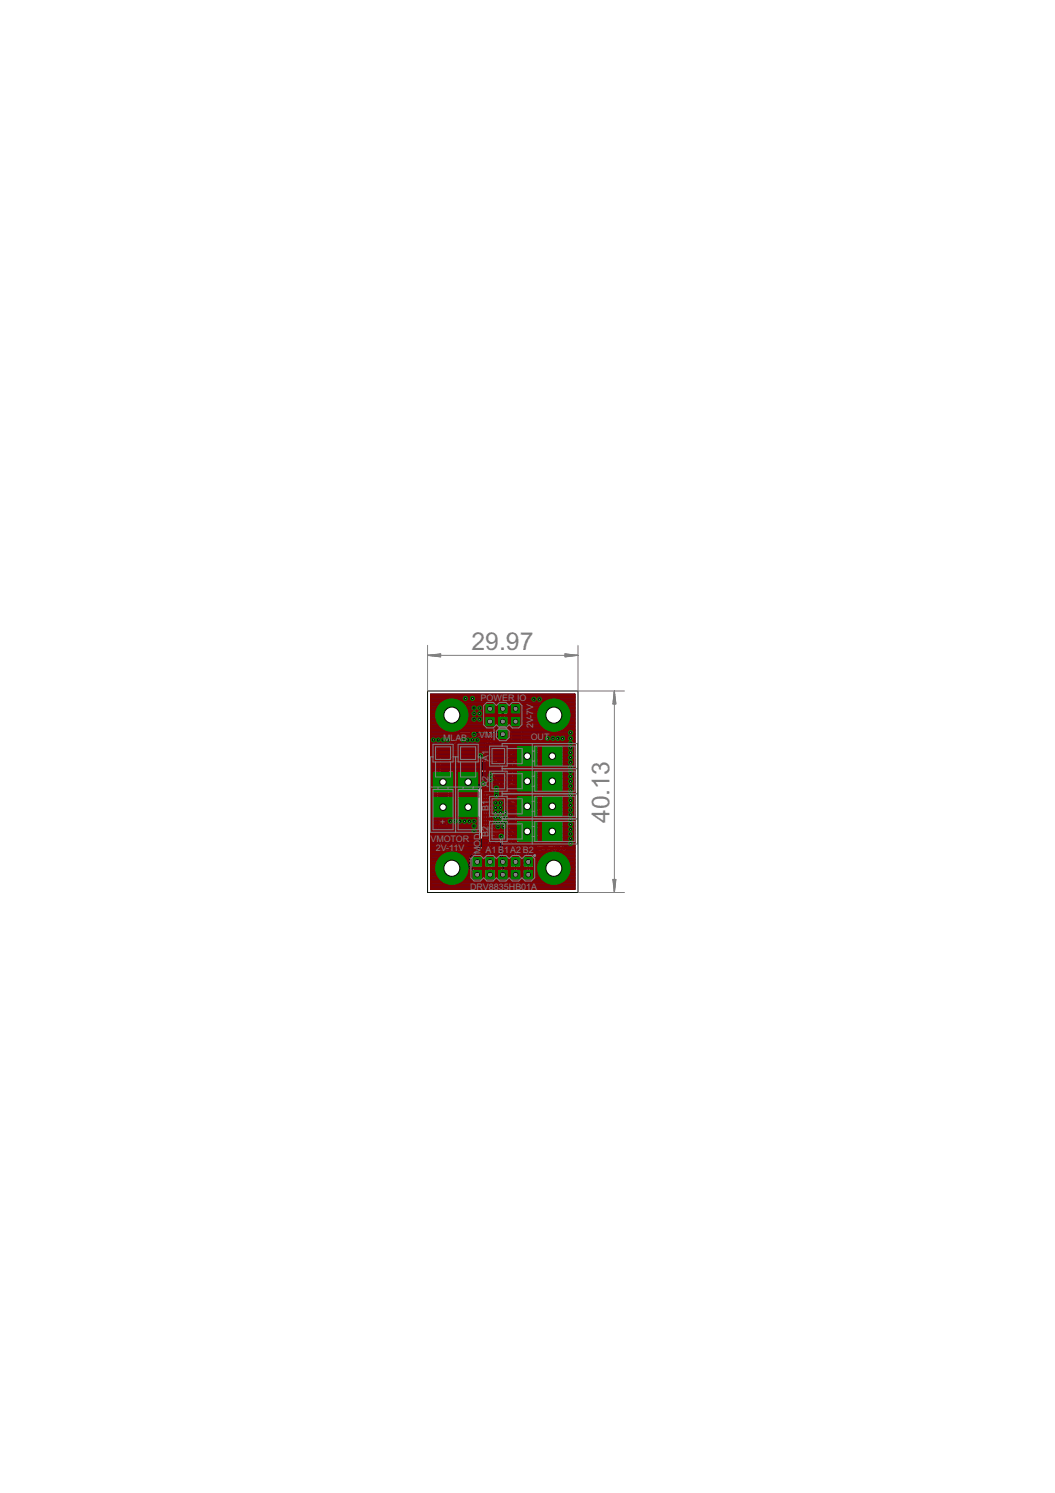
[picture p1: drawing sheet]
<svg xmlns="http://www.w3.org/2000/svg" width="210mm" height="297mm" viewBox="0 0 210 297" stroke-linecap="round" stroke-linejoin="round" font-family="sans-serif">
<defs><g id="words">
<g font-size="5.5" fill="#808080">
<text x="93.8" y="129.4">29.97</text>
<text x="121.2" y="163.8" transform="rotate(-90 121.2 163.8)">40.13</text>
</g>
<g font-size="2" fill="#808080">
<text x="95.6" y="139.4">POWER IO</text>
<text x="106.1" y="143.8" transform="rotate(-90 106.1 143.8)">V</text>
<text x="106.1" y="142.8" transform="rotate(-90 106.1 142.8)">-</text>
<text x="106.1" y="142.2" transform="rotate(-90 106.1 142.2)">7</text>
<text x="106.1" y="141.2" transform="rotate(-90 106.1 141.2)">V</text>
<text x="88.1" y="147.5">MLAB</text>
<text x="95.3" y="146.7">VM</text>
<text x="105.6" y="147.1">OUT</text>
<text x="106.1" y="144.8" transform="rotate(-90 106.1 144.8)">2</text>
<text x="97.2" y="155.3" transform="rotate(-90 97.2 155.3)">2</text>
<text x="97.2" y="151.4" transform="rotate(-90 97.2 151.4)">A</text>
<text x="97.2" y="150.3" transform="rotate(-90 97.2 150.3)">1</text>
<text x="97.2" y="161.4" transform="rotate(-90 97.2 161.4)">B</text>
<text x="97.2" y="160.3" transform="rotate(-90 97.2 160.3)">1</text>
<text x="97.2" y="156.5" transform="rotate(-90 97.2 156.5)">A</text>
<text x="85.6" y="167.5">VMOTOR</text>
<text x="87.6" y="164.2">+</text>
<text x="97.2" y="166.5" transform="rotate(-90 97.2 166.5)">B</text>
<text x="97.2" y="165.3" transform="rotate(-90 97.2 165.3)">2</text>
<text x="86.7" y="169.3">2V-11V</text>
<text x="95.6" y="169.9" transform="rotate(-90 95.6 169.9)">MOD</text>
<text x="96.6" y="169.7">A</text>
<text x="97.8" y="169.7">1 B</text>
<text x="100.3" y="169.7">1A</text>
<text x="102.7" y="169.7">2 B2</text>
<text x="93.5" y="177">DRV8835HB01A</text>
</g>
</g></defs>
<g fill="none" stroke="#000080" stroke-width=".2">
<path d="M87.8 168.5l-.2 .2 .2 .3h.4l.2-.2M87.8 168.5h.2M88.4 168.1l-.2-.2h-.4l-.2 .2 .2 .4M88.8 169h.8M89.6 168.3l-.4-.4v1.1M90 168.1v.7l.1 .2h.4l.2-.2M90 168.1l.1-.2h.4l.2 .2v.7M90 168.1l.7 .7M91.9 168.1l-.2-.2h-.4l-.2 .2v.2l.8 .7h-.8M107.1 168.1l.2-.2h.4l.1 .2v.7l-.1 .2h-.4l-.2-.2zM108.2 168.5h.8M108.2 167.9v1.1"/>
<path d="M109 167.9v1.1M109.4 168.1l.2-.2h.4l.2 .2v.7l-.2 .2h-.4l-.2-.2M110.6 169v-.7l.4-.4 .3 .4v.7M110.6 168.5h.7M111.7 167.9h.4M111.9 167.9v.9l.2 .2 .4-.2"/>
</g>
<g fill="#000080" stroke="#000080" stroke-width=".2">
<path d="M97.6 156.1h.5v.3h-.5z"/>
<path d="M97.6 156.6h.5v.3h-.5z"/>
<path d="M97.6 157.1h.5v.3h-.5z"/>
<path d="M97.6 157.6h.5v.3h-.5z"/>
<path d="M97.6 158.1h.5v.3h-.5z"/>
<path d="M97.6 158.6h.5v.3h-.5z"/>
<path d="M99.5 158.6h.5v.3h-.5z"/>
<path d="M99.5 158.1h.5v.3h-.5z"/>
<path d="M99.5 157.6h.5v.3h-.5z"/>
<path d="M99.5 157.1h.5v.3h-.5z"/>
<path d="M99.5 156.6h.5v.3h-.5z"/>
<path d="M99.5 156.1h.5v.3h-.5z"/>
<path d="M98.3 156.5h.9v2h-.9z"/>
<path d="M98.4 155.8h.2v.7h-.2z"/>
<path d="M98.9 155.8h.2v.7h-.2z"/>
<path d="M98.4 158.5h.2v.7h-.2z"/>
<path d="M98.9 158.5h.2v.7h-.2z"/>
<path d="M93.4 166.9h1.3v1.5h-1.3z"/>
<path d="M95.2 166.9h1.4v1.5h-1.4z"/>
<path d="M98.6 147.9h1.3v1.5h-1.3z"/>
<path d="M96.7 147.9h1.3v1.5h-1.3z"/>
<path d="M87.2 148.2h2.5v2.5h-2.5z"/>
<path d="M92.2 148.2h2.6v2.5h-2.6z"/>
<path d="M95.5 151.8h1.5v1.3h-1.5z"/>
<path d="M95.5 153.7h1.5v1.3h-1.5z"/>
<path d="M96.7 149.8h1.3v1.5h-1.3z"/>
<path d="M98.6 149.8h1.3v1.5h-1.3z"/>
<path d="M91.5 164.4h1.8v1.7h-1.8z"/>
<path d="M87.4 164.4h1.8v1.7h-1.8z"/>
<path d="M106 145.6h1.7v1.7h-1.7z"/>
<path d="M101.9 145.6h1.7v1.7h-1.7z"/>
</g>
<g fill="none" stroke="#000080" stroke-width=".25">
<path d="M88.3 151.5l.2 .1h10.1l1.6 1.6v2.2l-.3 .4v.3l-1.3-1.4v-1.2l-.2-.1M96.2 155.9l.4 .4h1.2M97.8 158.8v5.7l.8 .8h1.9l4.4 4.4v1.6l.2 .2v2.5M97.8 157.8h-1l-.3 .2v7.3l2.1 2h2.6l1.4 1.5v5.2M97.8 157.3h-1.5l-.2 .2v8.1l1.2 1.3 .2 7.1M97.8 156.8h-1.9l-.3 .2v10.4l.3 .3v2.8l-.9 1M97.8 158.3h-.6l-.2 .2v6.2l1.8 1.7h.9M99.7 157.8h1.8M99.7 158.3h.9l.2 .2v.4l.4 .4M100.2 156.7l1.3-1.3h.3l-1.3 1.4h-.8M100.7 159.6h-.3v-1.3h.1v1l.3 .3M100.8 158.4l-.1 1.2"/>
<path d="M100.8 157.8l1.3 1.3v-.3l-.9-1h1.2l.2 .2M100.8 155.4l-.4 .5v.7M101 155.6l-.6 .7M101.5 158h1.1M101.6 158l.3 .2 .4 .4M102.1 157.8l.2 .2M102.6 158l2 2.1M103.7 156.3h-2.1l-.9 .9 .1 .1"/>
</g>
<path d="M99.7 155.3v1M100 143.6l-2.7 2.7v4.2l-.1-.1h-1.6" fill="none" stroke="#000080" stroke-width=".42"/>
<path d="M94.3 146.1h-2.5l-3.3 3.3M96.2 152.4h2.1l.1 .2M100 141v2.6l2.9 2.8M101.8 156.9l-.2 .1h-.4M102.7 146.4h.1M102.8 146.3l-.1 .1" fill="none" stroke="#000080" stroke-width=".61"/>
<g fill="none" stroke="#000080" stroke-width=".32">
<path d="M85.7 138.1h28.6v38.8h-28.6zM85.7 139.9h1.8M85.7 139.6h2.1M85.7 139.4h2.5M85.7 139.1h3.1M85.7 138.8h28.6M85.7 138.5h28.6M85.7 138.3h28.6M89.7 138.9h.1M89.7 138.9a3.4 3.4 0 0 0-3.1 2.9M89.7 138.9v6.8M89.7 139.9h.3"/>
<path d="M89.7 139.6h.3M89.7 139.4h.3M89.7 139.1h.3M91 139.1h18.1M91.6 139.4h16.9M92 139.6h16.1M92.3 139.9h6.8M101 139.9h6.8M110 138.9v6.8M110 138.9h.1M110 138.9a3.3 3.3 0 0 0-3.2 2.9M110 139.9h.3"/>
<path d="M110 139.6h.3M110 139.4h.3M110 139.1h.3M110.3 138.9v6.8M110.3 138.9h.1M110.3 138.9a3.4 3.4 0 0 1 3.3 3.2M111.3 139.1h3M111.9 139.4h2.4M112.3 139.6h2M112.6 139.9h1.7M85.7 156.8h.2M85.7 155.7h.2"/>
<path d="M85.7 155.4h.2M85.7 157.6h.3M85.7 153.3h1.6M85.7 151.4h1.6M85.7 144.5h1.7M85.7 150.8h1.2M85.7 151.1h1.6M85.7 159.8h.2M85.7 159.6h.2M85.7 159.3h.2M85.7 159h.2M85.7 158.7h.2"/>
<path d="M85.7 158.5h.3M85.7 158.2h1.2M85.7 157.9h1.2M85.7 157.4h.2M85.7 157.1h.2M85.7 156.5h.2M85.7 156.3h.2M85.7 156h.2M85.7 155.2h.2M85.7 154.9h.2M85.7 154.6h.2M85.7 154.4h.2"/>
<path d="M85.7 154.1h.2M85.7 153.8h.2M85.7 153.5h.3M85.7 153h1.6M85.7 152.7h1.6M85.7 152.4h1.6M85.7 152.2h1.6M85.7 151.9h1.6M85.7 151.6h1.6M85.7 150.5h1.2M85.7 150.3h1.2M85.7 150h1.2"/>
<path d="M85.7 149.7h1.2M85.7 149.5h1.2M85.7 149.2h1.2M85.7 148.9h1.2M85.7 148.6h1.2M85.7 148.4h1.2M85.7 148.1h1.2M85.7 147.8h3.5M85.7 147.5h3.8M85.7 147.3h4.1M85.7 147h4.3M85.7 146.7h4.6"/>
<path d="M85.7 146.5h4.9M85.7 146.2h5.2M85.7 145.9h5.4M85.7 145.6h3.7M85.7 145.4h2.8M85.7 145.1h2.3M85.7 144.8h2M85.7 144.3h1.4M85.7 144h1.3M85.7 143.7h1.1M85.7 143.4h1M85.7 143.2h.9"/>
<path d="M85.7 142.9h.9M85.7 142.6h.8M85.7 142.4h4M85.7 142.1h.8M85.7 141.8h.9M85.7 141.5h.9M85.7 141.3h1M85.7 141h1.1M85.7 140.7h1.2M85.7 140.4h1.4M85.7 140.2h1.5M85.9 157.6l.2 .2h.8v.6h-.8l-.2 .2v4l.2 .2"/>
<path d="M85.9 153.6v4M86.5 142.1h6.8M86.5 142.5h6.8M86.5 142.5h.1M86.5 142.5l.2 .9M86.6 141.8l-.1 .3M86.7 143.4l.3 .6M86.9 148.1l.2-.2h2.1l2.5-2.4h2.3a.72 .72 0 0 1 1 .6 .72 .72 0 0 1-1 .6h-1.9l-2 2v2.1l-.5 .2v.2h6.8v-.3l-.7 .2M86.9 150.8l.4 .2v2.4h-1.2l-.2 .2M86.9 148.1v2.7M87 144l.4 .6M87.4 144.6l1 .8 1 .2"/>
<path d="M89.4 145.6l.3 .1M89.4 158.2h5.8M89.4 157.9h5.8M89.6 151.1h6.8M89.7 145.7h.1M89.7 144.5h.3M89.7 145.6h.3M89.7 145.4h.3M89.7 145.1h.3M89.7 144.8h.3M89.7 144.3h.3M89.7 144h.3"/>
<path d="M89.7 143.7h.3M89.7 143.4h.3M89.7 143.2h.3M89.7 142.9h.3M89.7 142.6h.3M89.7 142.1h.3M89.7 141.8h.3M89.7 141.5h.3M89.7 141.3h.3M89.7 141h.3M89.7 140.7h.3M89.7 140.4h.3"/>
<path d="M89.7 140.2h.3M90 150.8h5M90 142.4h9.4M90.1 150.5h2M90.1 150.3h2M90.1 150h2M90.1 149.7h2M90.1 149.5h3.3M90.1 149.2h2M90.1 148.9h2M90.1 148.6h2M90.3 158.5h4.9"/>
<path d="M90.3 157.6h4.9M90.4 156.8h.7M90.4 155.7h5.1M90.4 155.4h2.6v2.2M90.4 159.8h.7M90.4 159.6h.7M90.4 159.3h.7M90.4 159h.7M90.4 158.7h.7M90.4 157.4h.7M90.4 157.1h.7M90.4 156.5h.7"/>
<path d="M90.4 156.3h.7M90.4 156h.7M90.4 155.2h.7M90.4 154.9h.7M90.4 154.6h.7M90.4 154.4h.7M90.4 154.1h.7M90.4 153.8h.7M90.4 145.6h1M90.4 148.4h1.7M90.7 148.1h1.4M91 147.8h5.4"/>
<path d="M91.1 155.7v1.8l.1 .1M91.1 153.6v1.8M91.1 153.6h-.7v4l-.2 .2h-.8v.6h.8l.2 .2v4l-.2 .2M91.1 153.6h.1M91.2 147.5h5.6M91.3 145.4h6.2M91.5 147.3h5.3M91.8 147h5M91.8 145.1h6M92 146.7h2M92.1 148.1v1.2h2.9l-.1-1.2-1.2-.1v2.8M92.1 148.1l1.3-.1v2.8"/>
<path d="M92.1 144.8h6M92.4 144.6l-1.1 .8-.9 .2M92.4 144.5h5.9l-1.5 1.5v1.6h-.2l-.2 .2 .1 1.8-.1 .3h-.3a.69 .69 0 0 0-1.1 .1M92.5 140.2h4M92.6 144.3l-.2 .3M92.6 144.3h3.9M92.7 140.4h3.8M92.8 144l-.2 .3M92.8 144h3.7M92.9 140.7h3.6M92.9 143.7h3.6M93 156.8h.3"/>
<path d="M93 159.8h.3M93 159.6h.3M93 159.3h.3M93 159h.3M93 158.7h.3M93 157.4h.3M93 157.1h.3M93 156.5h.3M93 156.3h.3M93 156h.3M93 141h4.4M93.1 143.4l-.3 .6"/>
<path d="M93.1 143.4h3.4M93.1 141.3h3.4M93.2 143.2h3.3M93.2 141.5h3.3M93.2 142.9h3.3M93.2 141.8a3.4 3.4 0 0 0-3.2-2.9v6.8l.4-.1M93.2 141.8l.1 .3M93.2 142.6h3.4M93.2 141.8h3.3M93.3 142.5l-.2 .9M93.3 142.5h.1M93.3 142.1h5.7"/>
<path d="M93.4 150.5h.3M93.4 150.3h.3M93.4 150h.3M93.4 149.7h.3M93.4 149.2h.3M93.4 148.9h.3M93.4 148.6h.3M93.4 148.4h.3M93.4 148.1h.3M93.7 149.5h2.7M94.7 146.7h2.1M94.8 150.8l.2-.1 .5 .4"/>
<path d="M94.9 145.6h2.3M94.9 148.1h1.5M95 150h.1M95 149.7h.3M95 149.2h1.4M95 148.9h1.4M95 148.6h1.4M95 148.4h1.4M95 146.5h1.8M95 150v.1v-.5h-2.9v1.1l.1 .1M95 145.9h2M95 146.2h1.8"/>
<path d="M95.1 157.6l.1 1-1.9-.1v1.9h-2.2v-1.8l1.9-.1v4.1h-1.9M95.1 157.6h.1M95.2 153.6v1.8M95.2 153.6h.1M95.2 153.6h.2l-.1 .6h.8v1h-.6l-.2-.2v-.5h1.8v.6l-.7 .1v-1h.7v-.6M95.2 156.8h.1M95.2 155.7v1.1M95.2 156.5h.3M95.2 156.3h.4M95.2 156h.3M95.2 155.2h3.3M95.2 154.9h.1"/>
<path d="M95.2 154.6h.1M95.2 154.4h.9M95.2 154.1h.1M95.2 153.8h.1M95.7 155.4h-2.4v2.2M95.9 149.7h.5M96.1 154.9h.3M96.1 154.6h.3M96.4 154.4h1.8M96.5 140.2v.7h2v-.7M96.5 140.2l.1-.2h.8v2l-.9-.1v-.8h2l-.1 .9h-.8v-2h.8l.1 .2M96.8 155.4h1.9"/>
<path d="M96.9 155.7h1.4M97.1 153.6h.7l.4 .3v.9l.5 .5 .1 .4M97.1 153.6h.1M97.1 154.9h1.1M97.1 154.6h1.1M97.1 154.1h1.1M97.1 153.8h.9M97.4 144.5v-1.9h-.8l-.1 .9h2l-.1-.9h-.8v1.9M97.4 144.3h.2M97.4 144h.2M97.4 143.7h.2M97.4 143.4h.2"/>
<path d="M97.4 143.2h.2M97.4 142.9h.2M97.4 142.6h.2M97.4 141.8h.2M97.4 141.5h.2M97.4 141.3h.2M97.4 140.7h.2M97.4 140.4h.2M97.4 140.2h.2M97.6 141h1.3M97.9 146.5v1.1h.2l.2 .2v3.4h.1v-.5h1.6v.7M97.9 147.5h3.8"/>
<path d="M97.9 147.3h3.6M97.9 147h1M97.9 146.7h1M97.9 146.5h1M98.1 146.2h.8M98.3 159.8h1.6M98.3 159.6h1.6M98.3 159.3v5l.5 .6h1.9l2 2v-.5a4.2 4.2 0 0 1-1.7-1.7v-3.6l-1-1-.1-.3v-.7h-.5l-.1-.4-.1 .6h-.9M98.3 150.8h.1M98.3 151.1h.1M98.3 150.5h.8M98.3 150.3h.1"/>
<path d="M98.3 150h.1M98.3 149.7h.1M98.3 149.5h.1M98.3 149.2h.1M98.3 148.9h.1M98.3 148.6h.8M98.3 148.4h.1M98.3 148.1h.1M98.3 147.8h.1M98.4 145.9h.5M98.4 147.8l.2-.1h.5v1.8h-.6l-.1-.7h1.6v.7M98.4 147.8v.7h1.6v-.7"/>
<path d="M98.4 142.6h.5M98.5 144.3h.1M98.5 144h.4M98.5 143.7h.4M98.5 143.4h.4M98.5 143.2h.4M98.5 142.9h.4M98.5 141.8h.4M98.5 141.5h.4M98.5 141.3h.4M98.5 140.7h.4M98.5 140.4h.4"/>
<path d="M98.5 140.2h.4M98.5 155.7v.5h.5M98.5 155.7h.1M98.5 159.3h.1M98.5 159h.1M98.5 156h.1M98.7 145.6h.2M98.8 156.8v.6M98.8 157.6v.6M98.8 156.8h.1M98.8 157.4h.1M98.8 157.6h.1"/>
<path d="M98.8 158.2h.1M98.8 155.7h-.4l-.2 .2-1.3-.1a.71 .71 0 0 0-.9-.5 .71 .71 0 0 0-.3 1.1l-.5 .4M98.8 155.7h.1M98.8 157.9h.1M98.8 157.1h.1M98.9 142.6v1.4l-.4 .4v-.8h-2v.8l.1 .1M98.9 142.6l.2-.2h.3v-.2h-.3l-.2-.2v-1.9l.2-.2h1.9l.2 .2v1.9l-.2 .2h-.4v.2h.4l.2 .2M99 156.2h.1M99 158.9v.5M99 159.3h.1M99 159h.1M99.1 151.4h.3"/>
<path d="M99.1 150.8h.3M99.1 151.1h.3M99.1 150.3h.3M99.1 150h.3M99.1 149.7h.3M99.1 149.5h.3M99.1 149.2h.3M99.1 148.9h.3M99.1 148.4h.3M99.1 148.1h.3M99.1 147.8h.3M99.2 151.6h1.2"/>
<path d="M99.3 158.9h-.8v.5M99.3 159.3h.6M99.3 159h.1M99.3 158.7h.1M99.3 158.8h.4v.3M99.4 150.5h1.5M99.4 148.6h3.3M99.5 151.9h.9M99.7 159h.1M99.8 152.2h.6M100 149.7v.7h-1.6l.1-.7 .6-.1-.1 1.8 1.4 1.4v-1.5l.1-.3 1.4-1.4 .8-.2v-1l.2-.2h4l.2 .2v1.1h.6v-1.1l.2-.2h4l.2 .2v4.1M100 147.8l-.6-.1v1.8h.6"/>
<path d="M100 149.7l-.6-.1v1.8h.6M100 147.8h.1M100 152.4h.4M100 151.4h.4M100 150.8h.6M100 151.1h.5M100 150.3h1.2M100 150h1.5M100 149.7h1.7M100 149.5h2.2M100 149.2h2.7M100 148.9h2.7"/>
<path d="M100 148.4h2.7M100 148.1h14.3M100 147.8h14.3M100.3 152.7h.1M100.6 142.4h9.4M101 142.1h5.8M101.2 142.6v1.2l.4 .5v-.7h1.9v.8l-.1 .1M101.2 147h.3M101.2 146.7h.3M101.2 146.5h.3M101.2 146.2h.3M101.2 145.9h.3"/>
<path d="M101.2 145.6h.1M101.2 143.7h.4M101.2 143.4h.4M101.2 143.2h.4M101.2 142.9h.4M101.2 142.6h.4M101.2 141.8h.4M101.2 141.5h.4M101.2 141.3h.4M101.2 141h1.3M101.2 140.7h.4M101.2 140.4h.4"/>
<path d="M101.2 140.2h.4M101.2 157l.5 .3h-2M101.3 155.3l-.3 .3M101.3 144h.3M101.6 140.2l.1-.2h.8v2h-.8l-.1-.9h1.9v.8l-.1 .1h-.8v-2h.8l.1 .2M101.6 140.2v.7h1.9v-.7M102.2 155.7h.5M102.2 144.8h5.7M102.2 155.4h.5M102.2 153.3h.6M102.2 155.2h.5M102.2 154.9h.5"/>
<path d="M102.2 154.6h.5M102.2 154.4h.5M102.2 154.1h.5M102.2 153.8h.5M102.2 153.5h.5M102.2 153h12.1M102.2 152.7h12.1M102.2 152.4h.5M102.2 152.2h.5M102.2 151.9h.5M102.4 145.1h5.9M102.5 151.6h.2"/>
<path d="M102.5 144.5v-1.9h-.8l-.1 .9h1.9v-.9h-.9v1.9M102.5 144.3h.1M102.5 144h.1M102.5 143.7h.1M102.5 143.4h.1M102.5 143.2h.1M102.5 142.9h.1M102.5 142.6h.1M102.5 141.8h.1M102.5 141.5h.1M102.5 141.3h.1M102.5 140.7h.1"/>
<path d="M102.5 140.4h.1M102.5 140.2h.1M102.6 141h4.5M102.7 152.5v-1.1l-.5 .5v3.6l-.1 .3h.6v-2.4l.2-.2h4l.2 .2v1.1h.6v-1.1l.2-.2h4l.2 .2v4.1l-.2 .1M102.7 152.5l.2 .1h4l.2-.1M103.1 157.9h11.2M103.2 158l.2 .2h3.5l.2 .2v1.1h.6v-1.1l.2-.2h4l.2 .2v4.1l-.2 .1h-4l-.2-.1v-1.1h-.6v1.1l-.2 .1h-4v.6h4l.2 .2v1.1h.6v-1.1l.2-.2h4l.2 .2-.1 4.1h.3l.2 .2M103.2 158h.1M103.4 158.2h10.9M103.5 142.6h3.3M103.5 144.3h3.9M103.5 144h3.8"/>
<path d="M103.5 143.7h3.6M103.5 143.4h3.5M103.5 143.2h3.4M103.5 142.9h3.4M103.5 141.8h3.3M103.5 141.5h3.4M103.5 141.3h3.5M103.5 140.7h3.7M103.5 140.4h3.9M103.5 140.2h4M103.8 147.5h10.5M103.9 145.4h4.9"/>
<path d="M103.9 147.3h1.9M103.9 147h1.9M103.9 146.7h1.9M103.9 146.5h2.8M103.9 146.2h1.9M103.9 145.9h1.9M103.9 145.6h1.9M105.8 147.3l.9 .1v-2h-.8l-.1 .9h2.1l-.1-.9h-.8v2l.9-.1M105.8 147.3v-.7h2.1v.7M106.7 147.3h.3M106.7 147h.3M106.7 146.7h.3"/>
<path d="M106.7 146.2h.3M106.7 145.9h.3M106.7 145.6h.3M106.8 142.1h6.8M106.8 142.5h.1M106.8 142.5h6.8M106.8 142.5l.2 .9 .5 .9M106.8 141.8v.3M106.9 157.6l.2-.1v-1.1h.6v1.1l.2 .1M107 153.3h.8M107 146.5h7.3M107.1 148.4h.6"/>
<path d="M107.1 156.8h.6M107.1 152.5v-1.1h.6v1.1M107.1 159.3h.6M107.1 159h.6M107.1 158.7h.6M107.1 158.5h.6M107.1 157.4h.6M107.1 157.1h.6M107.1 156.5h.6M107.1 154.4h.6M107.1 154.1h.6M107.1 153.8h.6"/>
<path d="M107.1 153.5h.6M107.1 152.4h.6M107.1 152.2h.6M107.1 151.9h.6M107.1 151.6h.6M107.1 149.5h.6M107.1 149.2h.6M107.1 148.9h.6M107.1 148.6h.6M107.5 144.3l.2 .3M107.7 144.5h-5.8l.7 .8h1.2l.1 .1v2l-.1 .2h-2.1l-.2-.2v-1.5l-.3-.4v1.5l-.2 .2h-1.9l-.2-.2v-1.6l-1 1.1M107.7 152.5l.2 .1h4l.2-.1"/>
<path d="M107.7 144.6l1 .8 1 .2M107.9 147.3h6.4M107.9 147h6.4M107.9 146.7h6.4M107.9 146.2h6.4M107.9 145.9h6.4M107.9 145.6h1.8M109.7 145.6l.3 .1M110 144.5h.3M110 145.7h.1M110 145.6h.3M110 145.4h.3"/>
<path d="M110 145.1h.3M110 144.8h.3M110 144.3h.3M110 144h.3M110 143.7h.3M110 143.4h.3M110 143.2h.3M110 142.9h.3M110 142.6h.3M110 142.1h.3M110 141.8h.3M110 141.5h.3"/>
<path d="M110 141.3h.3M110 141h.3M110 140.7h.3M110 140.4h.3M110 140.2h.3M110.3 145.7h.1M110.3 142.4h4M110.7 145.6l-.4 .1M110.7 145.6h3.6M111.6 145.4h2.7M112 153.3h2.3M112.1 148.4h2.2"/>
<path d="M112.1 145.1h2.2M112.1 156.8h2.2M112.1 155.7h2.2M112.1 155.4h2.2M112.1 151.4h2.2M112.1 150.8h2.2M112.1 151.1h2.2M112.1 159.8h2.2M112.1 159.6h2.2M112.1 159.3h2.2M112.1 159h2.2M112.1 158.7h2.2"/>
<path d="M112.1 158.5h2.2M112.1 157.4h2.2M112.1 157.1h2.2M112.1 156.5h2.2M112.1 156.3h2.2M112.1 156h2.2M112.1 155.2h2.2M112.1 154.9h2.2M112.1 154.6h2.2M112.1 154.4h2.2M112.1 154.1h2.2M112.1 153.8h2.2"/>
<path d="M112.1 153.5h2.2M112.1 152.4h2.2M112.1 152.2h2.2M112.1 151.9h2.2M112.1 151.6h2.2M112.1 150.5h2.2M112.1 150.3h2.2M112.1 150h2.2M112.1 149.7h2.2M112.1 149.5h2.2M112.1 149.2h2.2M112.1 148.9h2.2"/>
<path d="M112.1 148.6h2.2M112.4 144.8h1.9M112.7 144.6l-1.1 .8-.9 .2M112.7 144.5h1.6M112.8 140.2h1.5M112.9 144.3l-.2 .3M112.9 144.3h1.4M113 140.4h1.3M113.1 144h1.2M113.2 140.7h1.1M113.2 143.7h1.1M113.3 141h1"/>
<path d="M113.3 143.4h1M113.4 143.4l-.5 .9M113.4 141.3h.9M113.4 143.2h.9M113.5 141.5h.8M113.5 142.9h.8M113.5 142.6h.8M113.5 141.8h.8M113.6 142.5l-.2 .9M113.6 142.5h.1M113.6 142.1h.7M114.3 157.6h-10.3l-.4 .2h-.6l.2 .2"/>
<path d="M85.7 169.4h1.9M85.7 162.8h1.4v3.5l.2 .1h2l.2-.1v-2l-.3-.2v-1.3h6M85.7 168.8h1.6M85.7 168.6h1.6M85.7 167.7h1.8M85.7 176.7h28.6M85.7 176.5h28.6M85.7 176.2h28.6M85.7 175.9h3M85.7 175.6h2.4M85.7 175.4h2.1M85.7 175.1h1.8"/>
<path d="M85.7 174.8h1.5M85.7 174.5h1.3M85.7 174.3h1.2M85.7 174h1.1M85.7 173.7h1M85.7 173.5h.9M85.7 173.2h.9M85.7 172.6h4M85.7 172.4h.8M85.7 172.1h.9M85.7 171.8h.9M85.7 171.6h1"/>
<path d="M85.7 171.3h1.1M85.7 171h1.3M85.7 170.7h1.5M85.7 170.5h1.7M85.7 170.2h2M85.7 169.9h2.4M85.7 169.6h2.9M85.7 169.1h1.7M85.7 168.3h1.6M85.7 168h1.6M85.7 167.4h7.5M85.7 167.2h7.5"/>
<path d="M85.7 166.9h7.5M85.7 166.4h1.5M85.7 166.1h1.4M85.7 165.8h1.4M85.7 165.5h1.4M85.7 165.3h1.4M85.7 165h1.4M85.7 164.7h1.4M85.7 164.4h1.4M85.7 164.2h1.4M85.7 163.9h1.4M85.7 163.6h1.4"/>
<path d="M85.7 163.4h1.4M85.7 163.1h1.4M85.7 162.5h.2M85.7 162.3h.2M85.7 162h.2M85.7 161.7h.2M85.7 161.5h.2M85.7 161.2h.2M85.7 160.9h.2M85.7 160.6h.2M85.7 160.4h.2M85.7 160.1h.2"/>
<path d="M86.5 172.9h.1M86.5 172.9a3.4 3.4 0 0 0 1.7 2.7M87 171l-.2 .3M87.2 170.7l-.2 .3M87.4 170.5l-.2 .2M87.5 169.2h.1M88.2 175.6l.6 .3 .9 .2M88.4 169.4h.2M88.6 167.7l-.3-.2h-.6l-.4 .4v.6a.83 .83 0 0 0 .4 .9h.6l.2-.2 .1 .2h.8M88.6 167.7l.2 .2v.3l-.4 .3 .3 .2 .1-1M88.6 167.7h.2M88.6 167.7h.1"/>
<path d="M88.6 168.6h.2M88.7 168.3h.1M88.8 168h.1M88.8 167.7l.2-.2h.3l.4 .4 .1-.2M89.2 163.9h6M89.2 163.6h6M89.2 163.4h6M89.2 163.1h6M89.4 169.4l-1 .3-1 .8M89.4 164.2h5.8M89.4 166.4h5.8M89.5 166.1h1.9"/>
<path d="M89.5 165.8h1.9M89.5 165.5h1.9M89.5 165.3h2.8M89.5 165h1.9M89.5 164.7h1.9M89.5 164.4h1.9M89.5 167.7h.1M89.5 167.7h.3M89.7 176.1h.1M89.7 169.4l.2-.2 .1 .2v6.7l1-.2 .6-.3M89.7 169.4v6.7M89.7 169.4h.3"/>
<path d="M89.7 175.9h.3M89.7 175.6h.3M89.7 175.4h.3M89.7 175.1h.3M89.7 174.8h.3M89.7 174.5h.3M89.7 174.3h.3M89.7 174h.3M89.7 173.7h.3M89.7 173.5h.3M89.7 173.2h.3M89.7 172.4h.3"/>
<path d="M89.7 172.1h.3M89.7 171.8h.3M89.7 171.6h.3M89.7 171.3h.3M89.7 171h.3M89.7 170.7h.3M89.7 170.5h.3M89.7 170.2h.3M89.7 169.9h.3M89.7 169.6h.3M89.8 167.7l.2-.2h.7l.3 .2M90 172.6h7.1"/>
<path d="M90.4 162.5h.7M90.4 162.3h.7M90.4 162h.7M90.4 161.7h.7M90.4 161.5h.7M90.4 161.2h.7M90.4 160.9h.7M90.4 160.6h2.6M90.4 160.4h.7M90.4 160.1h.7M90.4 169.4a3.3 3.3 0 0 1 2.2 1.3M90.4 169.4h.1"/>
<path d="M90.7 169.4h.2M90.9 167.7h.1M91 167.7l.2-.2h.6l.4 .4v.3l-.1 .2h-.3l.4 .5v.3l-.1 .2h-1.1l-.2-.2-.4 .2M91.1 175.9h17.9M91.1 162.6v-1.9h2.2v1.9h1.9v4M91.1 162.6h.1M91.2 169.6h4.3M91.4 164.4l.9-.1v2h-.9v-.9h2.1v.8l-.9 .1v-2h.8l.1 .8h-2.1zM91.6 175.6h16.8M91.7 169.9h3.8M91.9 168.6h3.1M92 175.4h16.1"/>
<path d="M92.1 167.7h.1M92.1 167.7h1.8M92.1 169.4h3.4M92.1 170.2h3.4M92.2 168.8h3.3M92.2 168.3h1M92.2 169.1h3.3M92.2 168h1M92.3 166.1h.3M92.3 165.8h.3M92.3 165.5h.3M92.3 165h.3"/>
<path d="M92.3 164.7h.3M92.3 164.4h.3M92.3 175.1h1.7M92.4 170.5h1.5M92.5 174.8h1.3M92.6 165.3h2.6M92.6 170.7l.5 .9 .2 1h-6.8l.3-1.3M92.6 170.7h1.2M92.8 174.5h1M92.8 171h1M92.9 174.3h.9M92.9 171.3h.9"/>
<path d="M93 162.5h.3M93 162.3h.3M93 162h.3M93 161.7h.3M93 161.5h.3M93 161.2h.3M93 160.9h.3M93 160.4h.3M93 160.1h.3M93 174h.8M93 171.6h.8M93.1 173.7h.7"/>
<path d="M93.1 171.8h.7M93.2 173.5h.6M93.2 172.1h.6M93.2 166.9v.6h1.6v-.6M93.2 166.9l.1-.1h.6v1.8M93.2 173.2h.6M93.2 172.4h.6M93.3 172.9h.1M93.3 172.9a3.3 3.3 0 0 1-1.7 2.7M93.3 168.6l-.1-.8h1.6l-.1 .8M93.5 166.1h1.7M93.5 165.8h1.7"/>
<path d="M93.5 165.5h1.7M93.5 165h1.7M93.5 164.7h1.7M93.5 164.4h1.7M93.9 168.3h.3M93.9 168h.3M93.9 167.4h.3M93.9 167.2h.3M93.9 166.9h.3M94 172.9l-.2 .2v1.9l.2 .1h1.9l.2-.1v-1.9l-.2-.2M94.2 167.7h.8M94.8 166.9l-.1-.1h-.5v1.8"/>
<path d="M94.8 168.3h.2M94.8 168h.2M94.8 167.4h.2M94.8 167.2h.2M94.8 166.9h.2M95 168.6l.1 .1h.4v1.6h-1.5l-.2 .2v1.9l.2 .2h1.9l.2-.2v-1.4l.3-.3M95.1 166.6l-.1 .2v1.8M95.2 166.6h-9.5M96 175.1h.5M96.1 174.8h.3M96.1 174.5h.3M96.1 174.3h.3"/>
<path d="M96.1 174h.3M96.1 173.7h.3M96.1 173.5h.3M96.1 173.2h.3M96.1 172.4h.3M96.1 172.1h.3M96.1 171.8h.3M96.1 171.6h.3M96.1 171.3h.3M96.1 171h.3M96.3 170.7h.1M96.4 169.4h.5"/>
<path d="M96.4 168.8h.5M96.4 170.5h.1M96.4 170.2h.5M96.4 169.9h.5M96.4 169.6h.5M96.4 169.1h.5M96.5 172.9l-.1 .2v1.9l.1 .1h1.9l.2-.1v-1.9l-.2-.2M96.9 168.6v-1.6v3.3h-.4l-.1 .2v1.9l.1 .2h.6v.3h-11.4M96.9 168.6l-.2 .1h-.3v2M96.9 168.6h.1M96.9 167.7h.1M96.9 168.3h.1"/>
<path d="M96.9 168h.1M96.9 167.4h.1M96.9 167.2h.1M97.8 167.1l.6 .7h2.6l1.2 1.2v1.3h-.6l-.1 .2v1.9l.1 .2h.6v.3h-4.3v-.3h.5l.2-.2v-1.9l-.2-.2h-.6zM97.8 169.4h4.4M97.8 168.8h4.2M97.8 168.6h3.9M97.8 167.7h.6M97.8 170.2h4.4M97.8 169.9h4.4M97.8 169.6h4.4M97.8 169.1h4.4"/>
<path d="M97.8 168.3h3.7M97.8 168h3.4M97.8 167.4h.3M97.8 167.2h.1M97.9 172.6h4.3M98.3 162.8h2.7M98.3 164.2h2.7M98.3 163.9h2.7M98.3 163.6h2.7M98.3 163.4h2.7M98.3 163.1h2.7M98.3 162.5h2.7"/>
<path d="M98.3 162.3h2.7M98.3 162h2.7M98.3 161.7h2.7M98.3 161.5h2.7M98.3 161.2h2.7M98.3 160.9h2.5M98.3 160.6h2.3M98.3 160.4h2M98.3 160.1h1.7M98.4 164.4h2.6M98.5 175.1h.5M98.6 170.5h.4"/>
<path d="M98.6 174.8h.3M98.6 174.5h.3M98.6 174.3h.3M98.6 174h.3M98.6 173.7h.3M98.6 173.5h.3M98.6 173.2h.3M98.6 172.4h.3M98.6 172.1h.3M98.6 171.8h.3M98.6 171.6h.3M98.6 171.3h.3"/>
<path d="M98.6 171h.3M98.6 170.7h.3M98.7 164.7h2.3M98.9 170.5l.2-.2h1.9l.2 .2v1.9l-.2 .2h-1.9l-.2-.2zM99.1 172.9l-.2 .2v1.9l.2 .1h1.9l.2-.1v-1.9l-.2-.2M99.9 165.7h.4l4.2 4.2v.4h-.3l-.2 .2v1.9l.2 .2h.5v.3h-1.7v-.3h.5l.2-.2v-1.9l-.2-.2h-.5v-1.7l-1.7-1.7h-1.1a.7 .7 0 0 0-.3-1.2zM100.1 165.8h.3M100.2 166.9h1.3M100.4 166.1h.3M100.4 166.6h.8M100.4 166.4h.6M100.8 165h.3"/>
<path d="M101 175.1h.6M101.1 170.5h.4M101.1 165.3h.3M101.2 174.8h.3M101.2 174.5h.3M101.2 174.3h.3M101.2 174h.3M101.2 173.7h.3M101.2 173.5h.3M101.2 173.2h.3M101.2 172.4h.3M101.2 172.1h.3"/>
<path d="M101.2 171.8h.3M101.2 171.6h.3M101.2 171.3h.3M101.2 171h.3M101.2 170.7h.3M101.4 165.5h.3M101.6 167.2h.2M101.6 172.9l-.1 .2v1.9l.1 .1h1.9l.2-.1v-1.9l-.2-.2M101.6 165.8h.3M101.9 167.4h.2M101.9 166.1h.3M102.1 167.7h.2"/>
<path d="M102.2 166.4h.4M102.4 168h.2M102.5 166.6h.2M102.7 168.3h.2M102.9 162.8h11.4M102.9 163.1h11.4M103 168.6h.2M103 169.4h1M103 168.8h.4M103 172.6h1.7M103 170.2h1.5M103 169.9h1.5"/>
<path d="M103 169.6h1.2M103 169.1h.7M103.6 167.7h3.3M103.6 175.1h.5M103.6 170.5h.5M103.7 174.8h.3M103.7 174.5h.3M103.7 174.3h.3M103.7 174h.3M103.7 173.7h.3M103.7 173.5h.3M103.7 173.2h.3"/>
<path d="M103.7 172.4h.3M103.7 172.1h.3M103.7 171.8h.3M103.7 171.6h.3M103.7 171.3h.3M103.7 171h.3M103.7 170.7h.3M103.8 168h2.9M104.1 168.3h2.6M104.2 172.9l-.2 .2v1.9l.2 .1h1.9l.1-.1v-1.9l-.1-.2M104.4 168.6h2.3M104.6 168.8h2.1"/>
<path d="M104.9 169.1h1.9M105.2 169.4h1.9M105.4 170.2h2.6M105.4 169.9h3M105.4 169.6h3.5M105.5 172.6h4.5M106.1 175.1h1.7M106.2 170.5h1.5M106.2 174.8h1.3M106.2 174.5h1.1M106.2 174.3h1M106.2 174h.9"/>
<path d="M106.2 173.7h.8M106.2 173.5h.7M106.2 173.2h.6M106.2 172.4h.6M106.2 172.1h.7M106.2 171.8h.7M106.2 171.6h.8M106.2 171.3h.9M106.2 171h1.1M106.2 170.7h1.3M106.8 172.9h.1M106.8 172.9a3.5 3.5 0 0 0 1.6 2.7"/>
<path d="M106.9 169.2h.1M107 162.5h.8M107.1 167.4h.6M107.1 163.4h.6M107.1 167.4l-.2 .2h-3.4l1.9 1.9v.8h.7l.1 .2v1.9l-.1 .2h-.6v.3h8.8M107.1 166.6h.6M107.1 167.4v-1.1h.6v1.1M107.1 167.2h.6M107.1 166.9h.6M107.1 166.4h.6M107.1 164.4h.6M107.1 164.2h.6"/>
<path d="M107.1 163.9h.6M107.1 163.6h.6M107.1 162.3h.6M107.1 162h.6M107.1 161.7h.6M107.1 161.5h.6M107.3 171l-.2 .3M107.5 170.7l-.2 .3M107.7 167.4l.1 .1h-.7l-.4 .4v1.1l.4 .4h.7l.1-.2 .5 .2 .2-.2v-.4l.3 .6 .4-.2M107.7 170.5l-.2 .2M107.8 169.4h.2M108.4 169.4h.4"/>
<path d="M108.4 175.6l.7 .3M108.6 169.1h.1M109.1 175.9l.9 .2M109.2 169.4h.2M109.3 169.3l.4 .1M109.3 169.2v.1M109.7 169.4l-1.3 .4-.7 .7M110 176.1h.1M110 175.9h.3M110 175.6h.3M110 175.4h.3M110 175.1h.3"/>
<path d="M110 174.8h.3M110 174.5h.3M110 174.3h.3M110 174h.3M110 173.7h.3M110 173.5h.3M110 173.2h.3M110 172.4h.3M110 172.1h.3M110 171.8h.3M110 171.6h.3M110 171.3h.3"/>
<path d="M110 171h.3M110 170.7h.3M110 170.5h.3M110 170.2h.3M110 169.9h.3M110 169.6h.3M110.2 169.4h.2l-.1-.2-.3 .2v6.7M110.3 169.4v6.7M110.3 176.1h.1M110.3 172.6h4M110.7 169.4h.5M110.9 169.1h.1"/>
<path d="M111.4 175.9h2.9M111.5 169.6h2.8M111.5 169.4h.4M111.8 169.2h.1M111.9 175.6l-.6 .3-1 .2M111.9 175.6h2.4M112 162.5h2.3M112 169.9h2.3M112.1 167.4h2.2M112.1 163.4h2.2M112.1 166.6h2.2M112.1 167.2h2.2"/>
<path d="M112.1 166.9h2.2M112.1 166.4h2.2M112.1 166.1h2.2M112.1 165.8h2.2M112.1 165.5h2.2M112.1 165.3h2.2M112.1 165h2.2M112.1 164.7h2.2M112.1 164.4h2.2M112.1 164.2h2.2M112.1 163.9h2.2M112.1 163.6h2.2"/>
<path d="M112.1 162.3h2.2M112.1 162h2.2M112.1 161.7h2.2M112.1 161.5h2.2M112.1 161.2h2.2M112.1 160.9h2.2M112.1 160.6h2.2M112.1 160.4h2.2M112.1 160.1h2.2M112.3 168.6l.3-.1 .3 .2v.3l-.4 .4h-.5l-.3-.3-.2 .3h-.3l-.2-.2v-.4l-.1 .4-.2 .2a3.3 3.3 0 0 1 2.2 1.3M112.3 168.6h.1M112.3 168.3h2"/>
<path d="M112.3 175.4h2M112.4 170.2h1.9M112.5 168l-.2 .2v.4M112.5 167.7v.3M112.5 167.7h1.8M112.5 168h1.8M112.5 169.4h1.8M112.6 175.1h1.7M112.7 170.5h1.6M112.7 168.6h1.6M112.8 169.1h1.5M112.8 174.8h1.5"/>
<path d="M112.9 168.8h1.4M112.9 170.7l.2 .3M112.9 170.7h1.4M113 174.5h1.3M113.1 171l.3 .6 .2 1h-6.8l.3-1.3M113.1 171h1.2M113.2 174.3h1.1M113.2 171.3h1.1M113.3 174h1M113.3 171.6h1M113.4 173.7h.9M113.4 171.8h.9"/>
<path d="M113.5 173.5h.8M113.5 172.1h.8M113.5 173.2h.8M113.5 172.4h.8M113.6 172.9a3.5 3.5 0 0 1-1.7 2.7M113.6 172.9h.1"/>
</g>
<path d="M88.1 155.6v5" fill="none" stroke="#000080" stroke-width="1.9"/>
<path d="M99.4 154.3l.3 .2v.8" fill="none" stroke="#000080" stroke-width="1"/>
<path d="M88.5 152.6l.1-.2h9.7l1.1 1.1v.8M88.5 149.4v5.9l-.4 .3" fill="none" stroke="#000080" stroke-width="1.7"/>
<path d="M88.1 160.6v4.5l.2 .2" fill="none" stroke="#000080" stroke-width="1.4"/>
<path d="M100.8 159.6l1.1 1.1v3.8l1 .9h7M102.3 158.6l1.8 1.8h5.8M109.9 155.4h-5l-1.5 1.5h-1.6M109.9 150.4h-7.5l-1.1 1.1v3.8" fill="none" stroke="#000080" stroke-width="1.3"/>
<path d="M100.7 159.6h.1" fill="none" stroke="#000080" stroke-width=".83"/>
<circle cx="98.8" cy="157.5" r=".44" fill="#008000" stroke="#008000" stroke-width=".2"/>
<circle cx="98.8" cy="157.5" r=".19" fill="#fff" stroke="#000" stroke-width=".2"/>
<circle cx="98.8" cy="156.8" r=".44" fill="#008000" stroke="#008000" stroke-width=".2"/>
<circle cx="98.8" cy="156.8" r=".19" fill="#fff" stroke="#000" stroke-width=".2"/>
<circle cx="98.8" cy="158.2" r=".44" fill="#008000" stroke="#008000" stroke-width=".2"/>
<circle cx="98.8" cy="158.2" r=".19" fill="#fff" stroke="#000" stroke-width=".2"/>
<path d="M86.2 153.7h3.8v3.8h-3.8z" fill="#008000" stroke="#008000" stroke-width=".2"/>
<circle cx="88.1" cy="155.6" r=".66" fill="#fff" stroke="#000" stroke-width=".2"/>
<path d="M86.2 158.7h3.8v3.8h-3.8z" fill="#008000" stroke="#008000" stroke-width=".2"/>
<circle cx="88.1" cy="160.6" r=".66" fill="#fff" stroke="#000" stroke-width=".2"/>
<path d="M91.2 153.7h3.8v3.8h-3.8z" fill="#008000" stroke="#008000" stroke-width=".2"/>
<circle cx="93.1" cy="155.6" r=".66" fill="#fff" stroke="#000" stroke-width=".2"/>
<path d="M91.2 158.7h3.8v3.8h-3.8z" fill="#008000" stroke="#008000" stroke-width=".2"/>
<circle cx="93.1" cy="160.6" r=".66" fill="#fff" stroke="#000" stroke-width=".2"/>
<path d="M103 163.5h3.8v3.8h-3.8z" fill="#008000" stroke="#008000" stroke-width=".2"/>
<circle cx="104.9" cy="165.4" r=".66" fill="#fff" stroke="#000" stroke-width=".2"/>
<path d="M108 163.5h3.8v3.8h-3.8z" fill="#008000" stroke="#008000" stroke-width=".2"/>
<circle cx="109.9" cy="165.4" r=".66" fill="#fff" stroke="#000" stroke-width=".2"/>
<path d="M103 158.5h3.8v3.8h-3.8z" fill="#008000" stroke="#008000" stroke-width=".2"/>
<circle cx="104.9" cy="160.4" r=".66" fill="#fff" stroke="#000" stroke-width=".2"/>
<path d="M108 158.5h3.8v3.8h-3.8z" fill="#008000" stroke="#008000" stroke-width=".2"/>
<circle cx="109.9" cy="160.4" r=".66" fill="#fff" stroke="#000" stroke-width=".2"/>
<path d="M103 153.5h3.8v3.8h-3.8z" fill="#008000" stroke="#008000" stroke-width=".2"/>
<circle cx="104.9" cy="155.4" r=".66" fill="#fff" stroke="#000" stroke-width=".2"/>
<path d="M108 153.5h3.8v3.8h-3.8z" fill="#008000" stroke="#008000" stroke-width=".2"/>
<circle cx="109.9" cy="155.4" r=".66" fill="#fff" stroke="#000" stroke-width=".2"/>
<path d="M103 148.5h3.8v3.8h-3.8z" fill="#008000" stroke="#008000" stroke-width=".2"/>
<circle cx="104.9" cy="150.4" r=".66" fill="#fff" stroke="#000" stroke-width=".2"/>
<path d="M108 148.5h3.8v3.8h-3.8z" fill="#008000" stroke="#008000" stroke-width=".2"/>
<circle cx="109.9" cy="150.4" r=".66" fill="#fff" stroke="#000" stroke-width=".2"/>
<path d="M96.7 142.7h1.6v1.7h-1.6z" fill="#008000" stroke="#008000" stroke-width=".2"/>
<circle cx="97.5" cy="143.6" r=".44" fill="#fff" stroke="#000" stroke-width=".2"/>
<path d="M99.2 142.7h1.7v1.7h-1.7z" fill="#008000" stroke="#008000" stroke-width=".2"/>
<circle cx="100" cy="143.6" r=".44" fill="#fff" stroke="#000" stroke-width=".2"/>
<path d="M101.7 142.7h1.7v1.7h-1.7z" fill="#008000" stroke="#008000" stroke-width=".2"/>
<circle cx="102.6" cy="143.6" r=".44" fill="#fff" stroke="#000" stroke-width=".2"/>
<path d="M96.7 140.2h1.6v1.6h-1.6z" fill="#008000" stroke="#008000" stroke-width=".2"/>
<circle cx="97.5" cy="141" r=".44" fill="#fff" stroke="#000" stroke-width=".2"/>
<path d="M99.2 140.2h1.7v1.6h-1.7z" fill="#008000" stroke="#008000" stroke-width=".2"/>
<circle cx="100" cy="141" r=".44" fill="#fff" stroke="#000" stroke-width=".2"/>
<path d="M101.7 140.2h1.7v1.6h-1.7z" fill="#008000" stroke="#008000" stroke-width=".2"/>
<circle cx="102.6" cy="141" r=".44" fill="#fff" stroke="#000" stroke-width=".2"/>
<path d="M99.2 145.3h1.7v1.6h-1.7z" fill="#008000" stroke="#008000" stroke-width=".2"/>
<circle cx="100" cy="146.1" r=".44" fill="#fff" stroke="#000" stroke-width=".2"/>
<circle cx="89.9" cy="172.7" r="3.2" fill="#008000" stroke="#008000" stroke-width=".2"/>
<circle cx="89.9" cy="172.7" r="1.6" fill="#fff" stroke="#000" stroke-width=".2"/>
<circle cx="110.2" cy="172.7" r="3.2" fill="#008000" stroke="#008000" stroke-width=".2"/>
<circle cx="110.2" cy="172.7" r="1.6" fill="#fff" stroke="#000" stroke-width=".2"/>
<circle cx="110.2" cy="142.3" r="3.2" fill="#008000" stroke="#008000" stroke-width=".2"/>
<circle cx="110.2" cy="142.3" r="1.6" fill="#fff" stroke="#000" stroke-width=".2"/>
<circle cx="89.9" cy="142.3" r="3.2" fill="#008000" stroke="#008000" stroke-width=".2"/>
<circle cx="89.9" cy="142.3" r="1.6" fill="#fff" stroke="#000" stroke-width=".2"/>
<path d="M104.3 170.6h1.6v1.7h-1.6z" fill="#008000" stroke="#008000" stroke-width=".2"/>
<circle cx="105.1" cy="171.5" r=".47" fill="#fff" stroke="#000" stroke-width=".2"/>
<path d="M101.7 170.6h1.7v1.7h-1.7z" fill="#008000" stroke="#008000" stroke-width=".2"/>
<circle cx="102.6" cy="171.5" r=".44" fill="#fff" stroke="#000" stroke-width=".2"/>
<path d="M99.2 170.6h1.7v1.7h-1.7z" fill="#008000" stroke="#008000" stroke-width=".2"/>
<circle cx="100" cy="171.5" r=".44" fill="#fff" stroke="#000" stroke-width=".2"/>
<path d="M96.7 170.6h1.6v1.7h-1.6z" fill="#008000" stroke="#008000" stroke-width=".2"/>
<circle cx="97.5" cy="171.5" r=".44" fill="#fff" stroke="#000" stroke-width=".2"/>
<path d="M94.1 170.6h1.7v1.7h-1.7z" fill="#008000" stroke="#008000" stroke-width=".2"/>
<circle cx="95" cy="171.5" r=".44" fill="#fff" stroke="#000" stroke-width=".2"/>
<path d="M104.3 173.2h1.6v1.6h-1.6z" fill="#008000" stroke="#008000" stroke-width=".2"/>
<circle cx="105.1" cy="174" r=".44" fill="#fff" stroke="#000" stroke-width=".2"/>
<path d="M101.7 173.2h1.7v1.6h-1.7z" fill="#008000" stroke="#008000" stroke-width=".2"/>
<circle cx="102.6" cy="174" r=".44" fill="#fff" stroke="#000" stroke-width=".2"/>
<path d="M99.2 173.2h1.7v1.6h-1.7z" fill="#008000" stroke="#008000" stroke-width=".2"/>
<circle cx="100" cy="174" r=".44" fill="#fff" stroke="#000" stroke-width=".2"/>
<path d="M96.7 173.2h1.6v1.6h-1.6z" fill="#008000" stroke="#008000" stroke-width=".2"/>
<circle cx="97.5" cy="174" r=".44" fill="#fff" stroke="#000" stroke-width=".2"/>
<path d="M94.1 173.2h1.7v1.6h-1.7z" fill="#008000" stroke="#008000" stroke-width=".2"/>
<circle cx="95" cy="174" r=".44" fill="#fff" stroke="#000" stroke-width=".2"/>
<circle cx="96.2" cy="155.9" r=".4" fill="#008000" stroke="#008000" stroke-width=".2"/>
<circle cx="96.2" cy="155.9" r=".19" fill="#fff" stroke="#000" stroke-width=".2"/>
<circle cx="95.6" cy="150.4" r=".4" fill="#008000" stroke="#008000" stroke-width=".2"/>
<circle cx="95.6" cy="150.4" r=".19" fill="#fff" stroke="#000" stroke-width=".2"/>
<circle cx="95.4" cy="140.9" r=".4" fill="#008000" stroke="#008000" stroke-width=".2"/>
<circle cx="95.4" cy="140.9" r=".19" fill="#fff" stroke="#000" stroke-width=".2"/>
<circle cx="94.3" cy="140.9" r=".4" fill="#008000" stroke="#008000" stroke-width=".2"/>
<circle cx="94.3" cy="140.9" r=".19" fill="#fff" stroke="#000" stroke-width=".2"/>
<circle cx="95.4" cy="142" r=".4" fill="#008000" stroke="#008000" stroke-width=".2"/>
<circle cx="95.4" cy="142" r=".19" fill="#fff" stroke="#000" stroke-width=".2"/>
<circle cx="94.3" cy="142" r=".4" fill="#008000" stroke="#008000" stroke-width=".2"/>
<circle cx="94.3" cy="142" r=".19" fill="#fff" stroke="#000" stroke-width=".2"/>
<circle cx="94.3" cy="143.1" r=".4" fill="#008000" stroke="#008000" stroke-width=".2"/>
<circle cx="94.3" cy="143.1" r=".19" fill="#fff" stroke="#000" stroke-width=".2"/>
<circle cx="95.4" cy="143.1" r=".4" fill="#008000" stroke="#008000" stroke-width=".2"/>
<circle cx="95.4" cy="143.1" r=".19" fill="#fff" stroke="#000" stroke-width=".2"/>
<circle cx="94" cy="139" r=".4" fill="#008000" stroke="#008000" stroke-width=".2"/>
<circle cx="94" cy="139" r=".19" fill="#fff" stroke="#000" stroke-width=".2"/>
<circle cx="92.1" cy="147.2" r=".4" fill="#008000" stroke="#008000" stroke-width=".2"/>
<circle cx="92.1" cy="147.2" r=".19" fill="#fff" stroke="#000" stroke-width=".2"/>
<circle cx="93.1" cy="147.2" r=".4" fill="#008000" stroke="#008000" stroke-width=".2"/>
<circle cx="93.1" cy="147.2" r=".19" fill="#fff" stroke="#000" stroke-width=".2"/>
<circle cx="94" cy="147.2" r=".4" fill="#008000" stroke="#008000" stroke-width=".2"/>
<circle cx="94" cy="147.2" r=".19" fill="#fff" stroke="#000" stroke-width=".2"/>
<circle cx="91.5" cy="163.4" r=".4" fill="#008000" stroke="#008000" stroke-width=".2"/>
<circle cx="91.5" cy="163.4" r=".19" fill="#fff" stroke="#000" stroke-width=".2"/>
<circle cx="92.4" cy="163.4" r=".4" fill="#008000" stroke="#008000" stroke-width=".2"/>
<circle cx="92.4" cy="163.4" r=".19" fill="#fff" stroke="#000" stroke-width=".2"/>
<circle cx="93.4" cy="163.4" r=".4" fill="#008000" stroke="#008000" stroke-width=".2"/>
<circle cx="93.4" cy="163.4" r=".19" fill="#fff" stroke="#000" stroke-width=".2"/>
<circle cx="98.6" cy="163.6" r=".4" fill="#008000" stroke="#008000" stroke-width=".2"/>
<circle cx="98.6" cy="163.6" r=".19" fill="#fff" stroke="#000" stroke-width=".2"/>
<circle cx="99.6" cy="163.6" r=".4" fill="#008000" stroke="#008000" stroke-width=".2"/>
<circle cx="99.6" cy="163.6" r=".19" fill="#fff" stroke="#000" stroke-width=".2"/>
<circle cx="99.6" cy="162.6" r=".4" fill="#008000" stroke="#008000" stroke-width=".2"/>
<circle cx="99.6" cy="162.6" r=".19" fill="#fff" stroke="#000" stroke-width=".2"/>
<circle cx="98.6" cy="162.6" r=".4" fill="#008000" stroke="#008000" stroke-width=".2"/>
<circle cx="98.6" cy="162.6" r=".19" fill="#fff" stroke="#000" stroke-width=".2"/>
<circle cx="98.6" cy="161.6" r=".4" fill="#008000" stroke="#008000" stroke-width=".2"/>
<circle cx="98.6" cy="161.6" r=".19" fill="#fff" stroke="#000" stroke-width=".2"/>
<circle cx="99.6" cy="161.6" r=".4" fill="#008000" stroke="#008000" stroke-width=".2"/>
<circle cx="99.6" cy="161.6" r=".19" fill="#fff" stroke="#000" stroke-width=".2"/>
<circle cx="99.1" cy="164.5" r=".4" fill="#008000" stroke="#008000" stroke-width=".2"/>
<circle cx="99.1" cy="164.5" r=".19" fill="#fff" stroke="#000" stroke-width=".2"/>
<circle cx="98.6" cy="160.7" r=".4" fill="#008000" stroke="#008000" stroke-width=".2"/>
<circle cx="98.6" cy="160.7" r=".19" fill="#fff" stroke="#000" stroke-width=".2"/>
<circle cx="99.6" cy="160.7" r=".4" fill="#008000" stroke="#008000" stroke-width=".2"/>
<circle cx="99.6" cy="160.7" r=".19" fill="#fff" stroke="#000" stroke-width=".2"/>
<circle cx="97.7" cy="155.1" r=".4" fill="#008000" stroke="#008000" stroke-width=".2"/>
<circle cx="97.7" cy="155.1" r=".19" fill="#fff" stroke="#000" stroke-width=".2"/>
<circle cx="98.6" cy="159.7" r=".4" fill="#008000" stroke="#008000" stroke-width=".2"/>
<circle cx="98.6" cy="159.7" r=".19" fill="#fff" stroke="#000" stroke-width=".2"/>
<circle cx="99.6" cy="159.7" r=".4" fill="#008000" stroke="#008000" stroke-width=".2"/>
<circle cx="99.6" cy="159.7" r=".19" fill="#fff" stroke="#000" stroke-width=".2"/>
<circle cx="97.7" cy="154.2" r=".4" fill="#008000" stroke="#008000" stroke-width=".2"/>
<circle cx="97.7" cy="154.2" r=".19" fill="#fff" stroke="#000" stroke-width=".2"/>
<circle cx="113.5" cy="165" r=".4" fill="#008000" stroke="#008000" stroke-width=".2"/>
<circle cx="113.5" cy="165" r=".19" fill="#fff" stroke="#000" stroke-width=".2"/>
<circle cx="113.5" cy="164" r=".4" fill="#008000" stroke="#008000" stroke-width=".2"/>
<circle cx="113.5" cy="164" r=".19" fill="#fff" stroke="#000" stroke-width=".2"/>
<circle cx="113.5" cy="163.1" r=".4" fill="#008000" stroke="#008000" stroke-width=".2"/>
<circle cx="113.5" cy="163.1" r=".19" fill="#fff" stroke="#000" stroke-width=".2"/>
<circle cx="113.5" cy="162.1" r=".4" fill="#008000" stroke="#008000" stroke-width=".2"/>
<circle cx="113.5" cy="162.1" r=".19" fill="#fff" stroke="#000" stroke-width=".2"/>
<circle cx="113.5" cy="161.2" r=".4" fill="#008000" stroke="#008000" stroke-width=".2"/>
<circle cx="113.5" cy="161.2" r=".19" fill="#fff" stroke="#000" stroke-width=".2"/>
<circle cx="113.5" cy="160.2" r=".4" fill="#008000" stroke="#008000" stroke-width=".2"/>
<circle cx="113.5" cy="160.2" r=".19" fill="#fff" stroke="#000" stroke-width=".2"/>
<circle cx="113.5" cy="159.3" r=".4" fill="#008000" stroke="#008000" stroke-width=".2"/>
<circle cx="113.5" cy="159.3" r=".19" fill="#fff" stroke="#000" stroke-width=".2"/>
<circle cx="113.5" cy="158.3" r=".4" fill="#008000" stroke="#008000" stroke-width=".2"/>
<circle cx="113.5" cy="158.3" r=".19" fill="#fff" stroke="#000" stroke-width=".2"/>
<circle cx="113.5" cy="157.4" r=".4" fill="#008000" stroke="#008000" stroke-width=".2"/>
<circle cx="113.5" cy="157.4" r=".19" fill="#fff" stroke="#000" stroke-width=".2"/>
<circle cx="113.5" cy="156.4" r=".4" fill="#008000" stroke="#008000" stroke-width=".2"/>
<circle cx="113.5" cy="156.4" r=".19" fill="#fff" stroke="#000" stroke-width=".2"/>
<circle cx="113.5" cy="155.4" r=".4" fill="#008000" stroke="#008000" stroke-width=".2"/>
<circle cx="113.5" cy="155.4" r=".19" fill="#fff" stroke="#000" stroke-width=".2"/>
<circle cx="113.5" cy="154.5" r=".4" fill="#008000" stroke="#008000" stroke-width=".2"/>
<circle cx="113.5" cy="154.5" r=".19" fill="#fff" stroke="#000" stroke-width=".2"/>
<circle cx="113.5" cy="153.5" r=".4" fill="#008000" stroke="#008000" stroke-width=".2"/>
<circle cx="113.5" cy="153.5" r=".19" fill="#fff" stroke="#000" stroke-width=".2"/>
<circle cx="113.5" cy="152.6" r=".4" fill="#008000" stroke="#008000" stroke-width=".2"/>
<circle cx="113.5" cy="152.6" r=".19" fill="#fff" stroke="#000" stroke-width=".2"/>
<circle cx="113.5" cy="151.6" r=".4" fill="#008000" stroke="#008000" stroke-width=".2"/>
<circle cx="113.5" cy="151.6" r=".19" fill="#fff" stroke="#000" stroke-width=".2"/>
<circle cx="113.5" cy="150.7" r=".4" fill="#008000" stroke="#008000" stroke-width=".2"/>
<circle cx="113.5" cy="150.7" r=".19" fill="#fff" stroke="#000" stroke-width=".2"/>
<circle cx="113.5" cy="149.8" r=".4" fill="#008000" stroke="#008000" stroke-width=".2"/>
<circle cx="113.5" cy="149.8" r=".19" fill="#fff" stroke="#000" stroke-width=".2"/>
<circle cx="113.5" cy="148.8" r=".4" fill="#008000" stroke="#008000" stroke-width=".2"/>
<circle cx="113.5" cy="148.8" r=".19" fill="#fff" stroke="#000" stroke-width=".2"/>
<circle cx="113.5" cy="147.8" r=".4" fill="#008000" stroke="#008000" stroke-width=".2"/>
<circle cx="113.5" cy="147.8" r=".19" fill="#fff" stroke="#000" stroke-width=".2"/>
<circle cx="113.5" cy="146.9" r=".4" fill="#008000" stroke="#008000" stroke-width=".2"/>
<circle cx="113.5" cy="146.9" r=".19" fill="#fff" stroke="#000" stroke-width=".2"/>
<circle cx="113.5" cy="145.8" r=".4" fill="#008000" stroke="#008000" stroke-width=".2"/>
<circle cx="113.5" cy="145.8" r=".19" fill="#fff" stroke="#000" stroke-width=".2"/>
<circle cx="92.6" cy="139" r=".4" fill="#008000" stroke="#008000" stroke-width=".2"/>
<circle cx="92.6" cy="139" r=".19" fill="#fff" stroke="#000" stroke-width=".2"/>
<circle cx="108.9" cy="146.9" r=".4" fill="#008000" stroke="#008000" stroke-width=".2"/>
<circle cx="108.9" cy="146.9" r=".19" fill="#fff" stroke="#000" stroke-width=".2"/>
<circle cx="106.2" cy="139.1" r=".4" fill="#008000" stroke="#008000" stroke-width=".2"/>
<circle cx="106.2" cy="139.1" r=".19" fill="#fff" stroke="#000" stroke-width=".2"/>
<circle cx="107.3" cy="139.1" r=".4" fill="#008000" stroke="#008000" stroke-width=".2"/>
<circle cx="107.3" cy="139.1" r=".19" fill="#fff" stroke="#000" stroke-width=".2"/>
<circle cx="95" cy="147.2" r=".4" fill="#008000" stroke="#008000" stroke-width=".2"/>
<circle cx="95" cy="147.2" r=".19" fill="#fff" stroke="#000" stroke-width=".2"/>
<circle cx="89.1" cy="147.2" r=".4" fill="#008000" stroke="#008000" stroke-width=".2"/>
<circle cx="89.1" cy="147.2" r=".19" fill="#fff" stroke="#000" stroke-width=".2"/>
<circle cx="88.1" cy="147.2" r=".4" fill="#008000" stroke="#008000" stroke-width=".2"/>
<circle cx="88.1" cy="147.2" r=".19" fill="#fff" stroke="#000" stroke-width=".2"/>
<circle cx="87.2" cy="147.2" r=".4" fill="#008000" stroke="#008000" stroke-width=".2"/>
<circle cx="87.2" cy="147.2" r=".19" fill="#fff" stroke="#000" stroke-width=".2"/>
<circle cx="86.2" cy="147.2" r=".4" fill="#008000" stroke="#008000" stroke-width=".2"/>
<circle cx="86.2" cy="147.2" r=".19" fill="#fff" stroke="#000" stroke-width=".2"/>
<circle cx="113.5" cy="165.9" r=".4" fill="#008000" stroke="#008000" stroke-width=".2"/>
<circle cx="113.5" cy="165.9" r=".19" fill="#fff" stroke="#000" stroke-width=".2"/>
<circle cx="113.5" cy="166.9" r=".4" fill="#008000" stroke="#008000" stroke-width=".2"/>
<circle cx="113.5" cy="166.9" r=".19" fill="#fff" stroke="#000" stroke-width=".2"/>
<circle cx="113.5" cy="167.8" r=".4" fill="#008000" stroke="#008000" stroke-width=".2"/>
<circle cx="113.5" cy="167.8" r=".19" fill="#fff" stroke="#000" stroke-width=".2"/>
<circle cx="100.2" cy="164.5" r=".4" fill="#008000" stroke="#008000" stroke-width=".2"/>
<circle cx="100.2" cy="164.5" r=".19" fill="#fff" stroke="#000" stroke-width=".2"/>
<circle cx="100.5" cy="163.6" r=".4" fill="#008000" stroke="#008000" stroke-width=".2"/>
<circle cx="100.5" cy="163.6" r=".19" fill="#fff" stroke="#000" stroke-width=".2"/>
<circle cx="100.5" cy="162.6" r=".4" fill="#008000" stroke="#008000" stroke-width=".2"/>
<circle cx="100.5" cy="162.6" r=".19" fill="#fff" stroke="#000" stroke-width=".2"/>
<circle cx="100.5" cy="161.6" r=".4" fill="#008000" stroke="#008000" stroke-width=".2"/>
<circle cx="100.5" cy="161.6" r=".19" fill="#fff" stroke="#000" stroke-width=".2"/>
<circle cx="110" cy="146.9" r=".4" fill="#008000" stroke="#008000" stroke-width=".2"/>
<circle cx="110" cy="146.9" r=".19" fill="#fff" stroke="#000" stroke-width=".2"/>
<circle cx="111" cy="146.9" r=".4" fill="#008000" stroke="#008000" stroke-width=".2"/>
<circle cx="111" cy="146.9" r=".19" fill="#fff" stroke="#000" stroke-width=".2"/>
<circle cx="111.9" cy="146.9" r=".4" fill="#008000" stroke="#008000" stroke-width=".2"/>
<circle cx="111.9" cy="146.9" r=".19" fill="#fff" stroke="#000" stroke-width=".2"/>
<circle cx="89.6" cy="163.4" r=".4" fill="#008000" stroke="#008000" stroke-width=".2"/>
<circle cx="89.6" cy="163.4" r=".19" fill="#fff" stroke="#000" stroke-width=".2"/>
<circle cx="90.5" cy="163.4" r=".4" fill="#008000" stroke="#008000" stroke-width=".2"/>
<circle cx="90.5" cy="163.4" r=".19" fill="#fff" stroke="#000" stroke-width=".2"/>
<circle cx="94.3" cy="163.4" r=".4" fill="#008000" stroke="#008000" stroke-width=".2"/>
<circle cx="94.3" cy="163.4" r=".19" fill="#fff" stroke="#000" stroke-width=".2"/>
<circle cx="94.3" cy="164.3" r=".4" fill="#008000" stroke="#008000" stroke-width=".2"/>
<circle cx="94.3" cy="164.3" r=".19" fill="#fff" stroke="#000" stroke-width=".2"/>
<circle cx="94.3" cy="165.3" r=".4" fill="#008000" stroke="#008000" stroke-width=".2"/>
<circle cx="94.3" cy="165.3" r=".19" fill="#fff" stroke="#000" stroke-width=".2"/>
<circle cx="94.3" cy="146.1" r=".4" fill="#008000" stroke="#008000" stroke-width=".2"/>
<circle cx="94.3" cy="146.1" r=".19" fill="#fff" stroke="#000" stroke-width=".2"/>
<circle cx="99.7" cy="166.4" r=".4" fill="#008000" stroke="#008000" stroke-width=".2"/>
<circle cx="99.7" cy="166.4" r=".19" fill="#fff" stroke="#000" stroke-width=".2"/>
<path d="M96.2 155.9h-.4l-.2 .2v12.5l-2.1 2.1v1.9l1.5 1.4M99.7 166.4v4.8l.3 .3v2.5" fill="none" stroke="#800000" stroke-width=".25"/>
<path d="M95.6 150.4l.6 .6v4.9" fill="none" stroke="#800000" stroke-width=".42"/>
<g fill="none" stroke="#800000" stroke-width=".32">
<path d="M85.7 138.1h28.6v38.8h-28.6zM85.7 139.9h1.8M85.7 139.6h2.1M85.7 139.4h2.5M85.7 139.1h3.1M85.7 138.8h28.6M85.7 138.5h28.6M85.7 138.3h28.6M89.7 138.9h.1M89.7 138.9a3.4 3.4 0 0 0-3.1 2.9M89.7 138.9v6.8M89.7 139.9h.3"/>
<path d="M89.7 139.6h.3M89.7 139.4h.3M89.7 139.1h.3M91 139.1h18.1M91.6 139.4h16.9M92 139.6h16.1M92.3 139.9h6.8M99.1 139.9h1.9l.2 .2v1.9l-.2 .2h-1.9l-.2-.2v-1.9zM101 139.9h6.8M110 138.9v6.8M110 138.9h.1M110 138.9a3.3 3.3 0 0 0-3.2 2.9"/>
<path d="M110 139.9h.3M110 139.6h.3M110 139.4h.3M110 139.1h.3M110.3 138.9v6.8M110.3 138.9h.1M110.3 138.9a3.4 3.4 0 0 1 3.3 3.2M111.3 139.1h3M111.9 139.4h2.4M112.3 139.6h2M112.6 139.9h1.7M85.7 156.8h.2"/>
<path d="M85.7 151.1h9.9l.1 .1v4.2M85.7 155.7h.2M85.7 155.4h.2M85.7 157.6h.3M85.7 144.5h1.7M85.7 153.3h10M85.7 159.8h.2M85.7 159.6h.2M85.7 159.3h.2M85.7 159h.2M85.7 158.7h.2M85.7 158.5h.3"/>
<path d="M85.7 158.2h9.5M85.7 157.9h9.5M85.7 157.4h.2M85.7 157.1h.2M85.7 156.5h.2M85.7 156.3h.2M85.7 156h.2M85.7 155.2h.2M85.7 154.9h.2M85.7 154.6h.2M85.7 154.4h.2M85.7 154.1h.2"/>
<path d="M85.7 153.8h.2M85.7 153.5h.3M85.7 153h10M85.7 152.7h10M85.7 152.4h10M85.7 152.2h10M85.7 151.9h10M85.7 151.6h10M85.7 151.4h10M85.7 150.8h9.3M85.7 150.5h9.2M85.7 150.3h9.2"/>
<path d="M85.7 150h9.3M85.7 149.7h9.6M85.7 149.5h17M85.7 149.2h17M85.7 148.9h17M85.7 148.6h17M85.7 148.4h17M85.7 148.1h28.6M85.7 147.8h28.6M85.7 147.5h28.6M85.7 147.3h28.6M85.7 147h13.2"/>
<path d="M85.7 146.7h8.3M85.7 146.5h8M85.7 146.2h7.9M85.7 145.9h7.9M85.7 145.6h3.7M85.7 145.4h2.8M85.7 145.1h2.3M85.7 144.8h2M85.7 144.3h1.4M85.7 144h1.3M85.7 143.7h1.1M85.7 143.4h1"/>
<path d="M85.7 143.2h.9M85.7 142.9h.9M85.7 142.6h.8M85.7 142.4h4M85.7 142.1h.8M85.7 141.8h.9M85.7 141.5h.9M85.7 141.3h1M85.7 141h1.1M85.7 140.7h1.2M85.7 140.4h1.4M85.7 140.2h1.5"/>
<path d="M85.9 153.6v4M85.9 153.6l.2-.2h4.1l.2 .2v4l-.2 .2h-4.1l-.2-.2M86.5 142.1h6.8M86.5 142.5h.1M86.5 142.5h6.8M86.5 142.5l.2 .9M86.6 141.8l-.1 .3M86.7 143.4l.3 .6M87 144l.4 .6M87.4 144.6l1 .8 1 .2M89.4 145.6l.3 .1M89.7 145.7h.1"/>
<path d="M89.7 144.5h.3M89.7 145.6h.3M89.7 145.4h.3M89.7 145.1h.3M89.7 144.8h.3M89.7 144.3h.3M89.7 144h.3M89.7 143.7h.3M89.7 143.4h.3M89.7 143.2h.3M89.7 142.9h.3M89.7 142.6h.3"/>
<path d="M89.7 142.1h.3M89.7 141.8h.3M89.7 141.5h.3M89.7 141.3h.3M89.7 141h.3M89.7 140.7h.3M89.7 140.4h.3M89.7 140.2h.3M90 142.4h20M90.3 158.5h4.9M90.3 157.6h4.9M90.3 153.5h.9"/>
<path d="M90.4 156.8h.7M90.4 155.7h5M90.4 155.4h5.3M90.4 159.8h.7M90.4 159.6h.7M90.4 159.3h.7M90.4 159h.7M90.4 158.7h.7M90.4 157.4h.7M90.4 157.1h.7M90.4 156.5h.7M90.4 156.3h.7"/>
<path d="M90.4 156h.7M90.4 155.2h.7M90.4 154.9h.7M90.4 154.6h.7M90.4 154.4h.7M90.4 154.1h.7M90.4 153.8h.7M90.4 145.6h3.4M91.1 155.4v-1.8l1.9-.1v4.1M91.1 155.7v1.8l.1 .1M91.3 145.4h7.6M91.8 145.1h7.2"/>
<path d="M92.1 144.8h15.8M92.4 144.6l-1.1 .8-.9 .2M92.4 144.5h6.5M92.5 140.2h4M92.6 144.3l-.2 .3M92.6 144.3h3.9M92.7 140.4h3.8M92.8 144l-.2 .3M92.8 144h3.7M92.9 140.7h3.6M92.9 143.7h3.6M93 156.8h.3"/>
<path d="M93 159.8h.3M93 159.6h.3M93 159.3h.3M93 159h.3M93 158.7h.3M93 157.4h.3M93 157.1h.3M93 156.5h.3M93 156.3h.3M93 156h.3M93 155.2h.3M93 154.9h.3"/>
<path d="M93 154.6h.3M93 154.4h.3M93 154.1h.3M93 153.8h.3M93 153.5h.3M93 141h4.4M93.1 143.4l-.3 .6M93.1 143.4h3.4M93.1 141.3h3.4M93.2 143.2h3.3M93.2 141.5h3.3M93.2 142.9h3.3"/>
<path d="M93.2 141.8a3.4 3.4 0 0 0-3.2-2.9v6.8l.4-.1M93.2 141.8l.1 .3M93.2 142.6h3.4M93.2 141.8h3.3M93.3 142.5l-.2 .9M93.3 142.5h.1M93.3 142.1h5.7M93.7 145.7a.75 .75 0 0 1 1-.2h4.2v-.4l.2-.1h1.9l.2 .1v1.9l-.2 .2h-1.9l-.2-.2v-.3h-4.2a.72 .72 0 0 1-.9-.1 .72 .72 0 0 1-.1-.9zM94.7 146.7h4.2M94.9 150.2v.3M94.9 150.5l.3 .5 .3 .1M95 150a.72 .72 0 0 1 1.2 0"/>
<path d="M95 150l-.1 .2M95.1 153.5h.6M95.1 157.6l.1 1-1.9-.1v1.9h-2.2v-1.8l1.9-.1v4.1h-1.9M95.1 157.6h.1M95.2 155.4v-1.8l-1.9-.1v4.1M95.2 155.2h.5M95.2 154.9h.5M95.2 154.6h.5M95.2 154.4h.5M95.2 154.1h.5M95.2 153.8h.5M95.7 155.4l-.5 .5v-.2"/>
<path d="M95.9 149.7h6.8M96 156.8h6.7M96 157.6h2.2M96 159.8h6.7M96 159.6h6.7M96 159.3h6.7M96 159h6.7M96 158.7h2.4M96 158.5h2.2M96 158.2h2.2M96 157.9h2.3M96 157.4h2.2"/>
<path d="M96 157.1h2.2M96.2 150l.1 .2M96.2 150h6.5M96.3 150.2l.4 .6M96.3 150.3h6.4M96.5 150.5h6.2M96.5 140.2l.1-.2h.8v2l-.9-.1v-.8h2l-.1 .9h-.8v-2h.8l.1 .2M96.5 140.2v.7h2v-.7M96.6 156.5h1.6M96.6 144.5l-.1-.1v-.8h2l-.1 .9M96.7 155.4a.69 .69 0 0 1 .2 .9 .69 .69 0 0 1-.9 .3v12.2l-1.5 1.5h1.4l.2 .2v1.9l-.2 .2h-1.7l.2 .3h5.2v-.3h-.5l-.2-.2v-1.9l.4-.2v-3.3a.72 .72 0 0 1-.1-1.1 .72 .72 0 0 1 1.1 0 .72 .72 0 0 1-.1 1.1v3.3h.8l.2 .2v1.9l-.2 .2h-.5v.3h13.8M96.7 150.8v4.6"/>
<path d="M96.7 151.1h6M96.7 153.3h6.1M96.7 155.2h6M96.7 154.9h6M96.7 154.6h6M96.7 154.4h6M96.7 154.1h6M96.7 153.8h6M96.7 153.5h6M96.7 153h17.6M96.7 152.7h17.6M96.7 152.4h6"/>
<path d="M96.7 152.2h6M96.7 151.9h6M96.7 151.6h6M96.7 151.4h6M96.7 150.8h6M96.8 155.4h5.9M96.9 156.3h1.6M96.9 155.7h5.8M96.9 156h5.8M97.4 144.5v-1.9h-.8l-.1 .9h2l-.1-.9h-.8v1.9M97.4 144.3h.2M97.4 144h.2"/>
<path d="M97.4 143.7h.2M97.4 143.4h.2M97.4 143.2h.2M97.4 142.9h.2M97.4 142.6h.2M97.4 141.8h.2M97.4 141.5h.2M97.4 141.3h.2M97.4 140.7h.2M97.4 140.4h.2M97.4 140.2h.2M97.6 141h1.3"/>
<path d="M98.2 157.5h1.2M98.2 158.2h1.2M98.2 158.2v.3M98.2 158.5a.61 .61 0 0 0 1.1 0M98.2 156.5v.6M98.2 157.1v.8M98.2 157.9v.3M98.4 142.6h.5M98.5 144.3h.4M98.5 144h.4M98.5 143.7h.4M98.5 143.4h.4"/>
<path d="M98.5 143.2h.4M98.5 142.9h.4M98.5 141.8h.4M98.5 141.5h.4M98.5 141.3h.4M98.5 140.7h.4M98.5 140.4h.4M98.5 140.2h.4M98.5 156.3a.61 .61 0 0 1 .8 .2M98.5 156.3l-.3 .2M98.8 156.2v2.6M98.8 157.6h.1"/>
<path d="M98.8 158.7h.1M98.8 158.5h.1M98.8 158.2h.1M98.8 157.9h.1M98.8 157.4h.1M98.8 157.1h.1M98.8 156.5h.1M98.8 156.3h.1M98.9 142.6v1.9l.2 .2h1.9l.2-.2v-1.9M98.9 142.6l.2-.2h1.9l.2 .2M99 156.3h3.7M99.1 158.7h3.6"/>
<path d="M99.3 157.9h15M99.3 156.5v.6M99.3 157.1l.1 1.1M99.3 157.1h3.4M99.3 156.5h3.4M99.3 158.5h3.4M99.4 157.6h14.9M99.4 157.4h3.3M99.4 158.2l-.1 .3M99.4 158.2h14.9M101 142.1h5.8M101.1 145.1h7.2"/>
<path d="M101.1 144.5h6.6M101.2 147h13.1M101.2 146.7h13.1M101.2 146.5h13.1M101.2 146.2h13.1M101.2 145.9h13.1M101.2 145.6h8.5M101.2 145.4h7.6M101.2 144.3h.4M101.2 144h.4M101.2 143.7h.4M101.2 143.4h.4"/>
<path d="M101.2 143.2h.4M101.2 142.9h.4M101.2 142.6h.4M101.2 141.8h.4M101.2 141.5h.4M101.2 141.3h.4M101.2 141h1.3M101.2 140.7h.4M101.2 140.4h.4M101.2 140.2h.4M101.6 140.2v.7h1.9v-.7M101.6 140.2l.1-.2h.8v2h-.8l-.1-.9h1.9v.8l-.1 .1h-.8v-2h.8l.1 .2"/>
<path d="M101.6 144.4v-.8h1.9v.8l-.1 .1M101.6 144.4v.1M101.6 144.5h.1M102.5 144.5v-1.9h-.8l-.1 .9h1.9v-.9h-.9v1.9M102.5 144.3h.1M102.5 144h.1M102.5 143.7h.1M102.5 143.4h.1M102.5 143.2h.1M102.5 142.9h.1M102.5 142.6h.1M102.5 141.8h.1"/>
<path d="M102.5 141.5h.1M102.5 141.3h.1M102.5 140.7h.1M102.5 140.4h.1M102.5 140.2h.1M102.6 141h4.5M102.7 158.4l.2-.2h4l.2 .2v4.1l-.2 .1h-4l-.2-.1zM102.7 152.5l.2 .1h4l.2-.1M102.7 152.5v-4.1l.2-.2h4l.2 .2v4.1M102.9 157.6l-.2-.1v-4.1l.2-.2h4l.2 .2v4.1l-.2 .1M103.5 142.6h3.3M103.5 144.3h3.9"/>
<path d="M103.5 144h3.8M103.5 143.7h3.6M103.5 143.4h3.5M103.5 143.2h3.4M103.5 142.9h3.4M103.5 141.8h3.3M103.5 141.5h3.4M103.5 141.3h3.5M103.5 140.7h3.7M103.5 140.4h3.9M103.5 140.2h4M106.8 142.1h6.8"/>
<path d="M106.8 142.5h.1M106.8 142.5h6.8M106.8 142.5l.2 .9 .5 .9M106.8 141.8v.3M107 153.3h.8M107.1 148.4h.6M107.1 156.8h.6M107.1 151.1h.6M107.1 155.7h.6M107.1 155.4h.6M107.1 159.8h.6M107.1 159.6h.6"/>
<path d="M107.1 159.3h.6M107.1 159h.6M107.1 158.7h.6M107.1 158.5h.6M107.1 157.4h.6M107.1 157.1h.6M107.1 156.5h.6M107.1 156.3h.6M107.1 156h.6M107.1 155.2h.6M107.1 154.9h.6M107.1 154.6h.6"/>
<path d="M107.1 154.4h.6M107.1 154.1h.6M107.1 153.8h.6M107.1 153.5h.6M107.1 152.4h.6M107.1 152.2h.6M107.1 151.9h.6M107.1 151.6h.6M107.1 151.4h.6M107.1 150.8h.6M107.1 150.5h.6M107.1 150.3h.6"/>
<path d="M107.1 150h.6M107.1 149.7h.6M107.1 149.5h.6M107.1 149.2h.6M107.1 148.9h.6M107.1 148.6h.6M107.5 144.3l.2 .3M107.7 158.4l.2-.2h4l.2 .2v4.1l-.2 .1h-4l-.2-.1zM107.7 144.6l1 .8 1 .2M107.7 152.5v-4.1l.2-.2h4l.2 .2v4.1M107.7 152.5l.2 .1h4l.2-.1M107.9 157.6l-.2-.1v-4.1l.2-.2h4l.2 .2v4.1l-.2 .1"/>
<path d="M109.7 145.6l.3 .1M110 145.7h.1M110 144.5h.3M110 145.6h.3M110 145.4h.3M110 145.1h.3M110 144.8h.3M110 144.3h.3M110 144h.3M110 143.7h.3M110 143.4h.3M110 143.2h.3"/>
<path d="M110 142.9h.3M110 142.6h.3M110 142.1h.3M110 141.8h.3M110 141.5h.3M110 141.3h.3M110 141h.3M110 140.7h.3M110 140.4h.3M110 140.2h.3M110.3 145.7h.1M110.3 142.4h4"/>
<path d="M110.7 145.6l-.4 .1M110.7 145.6h3.6M111.6 145.4h2.7M112 153.3h2.3M112.1 148.4h2.2M112.1 145.1h2.2M112.1 156.8h2.2M112.1 151.1h2.2M112.1 155.7h2.2M112.1 155.4h2.2M112.1 159.8h2.2M112.1 159.6h2.2"/>
<path d="M112.1 159.3h2.2M112.1 159h2.2M112.1 158.7h2.2M112.1 158.5h2.2M112.1 157.4h2.2M112.1 157.1h2.2M112.1 156.5h2.2M112.1 156.3h2.2M112.1 156h2.2M112.1 155.2h2.2M112.1 154.9h2.2M112.1 154.6h2.2"/>
<path d="M112.1 154.4h2.2M112.1 154.1h2.2M112.1 153.8h2.2M112.1 153.5h2.2M112.1 152.4h2.2M112.1 152.2h2.2M112.1 151.9h2.2M112.1 151.6h2.2M112.1 151.4h2.2M112.1 150.8h2.2M112.1 150.5h2.2M112.1 150.3h2.2"/>
<path d="M112.1 150h2.2M112.1 149.7h2.2M112.1 149.5h2.2M112.1 149.2h2.2M112.1 148.9h2.2M112.1 148.6h2.2M112.4 144.8h1.9M112.7 144.6l-1.1 .8-.9 .2M112.7 144.5h1.6M112.8 140.2h1.5M112.9 144.3l-.2 .3M112.9 144.3h1.4"/>
<path d="M113 140.4h1.3M113.1 144h1.2M113.2 140.7h1.1M113.2 143.7h1.1M113.3 141h1M113.3 143.4h1M113.4 143.4l-.5 .9M113.4 141.3h.9M113.4 143.2h.9M113.5 141.5h.8M113.5 142.9h.8M113.5 142.6h.8"/>
<path d="M113.5 141.8h.8M113.6 142.5l-.2 .9M113.6 142.5h.1M113.6 142.1h.7M85.7 172.9h4.3v3.2l1-.2 .6-.3M85.7 169.4h8.5M85.7 162.8h9.5M85.7 176.7h28.6M85.7 176.5h28.6M85.7 176.2h28.6M85.7 175.9h3M85.7 175.6h2.4"/>
<path d="M85.7 175.4h2.1M85.7 175.1h1.8M85.7 174.8h1.5M85.7 174.5h1.3M85.7 174.3h1.2M85.7 174h1.1M85.7 173.7h1M85.7 173.5h.9M85.7 173.2h.9M85.7 172.6h4M85.7 172.4h.8M85.7 172.1h.9"/>
<path d="M85.7 171.8h.9M85.7 171.6h1M85.7 171.3h1.1M85.7 171h1.3M85.7 170.7h1.5M85.7 170.5h1.7M85.7 170.2h2M85.7 169.9h2.4M85.7 169.6h2.9M85.7 169.1h8.8M85.7 168.8h9.1M85.7 168.6h9.4"/>
<path d="M85.7 168.3h9.5M85.7 168h9.5M85.7 167.7h9.5M85.7 167.4h9.5M85.7 167.2h9.5M85.7 166.9h9.5M85.7 166.6h9.5M85.7 166.4h9.5M85.7 166.1h9.5M85.7 165.8h9.5M85.7 165.5h9.5M85.7 165.3h9.5"/>
<path d="M85.7 165h9.5M85.7 164.7h9.5M85.7 164.4h9.5M85.7 164.2h9.5M85.7 163.9h9.5M85.7 163.6h9.5M85.7 163.4h9.5M85.7 163.1h9.5M85.7 162.5h.2M85.7 162.3h.2M85.7 162h.2M85.7 161.7h.2"/>
<path d="M85.7 161.5h.2M85.7 161.2h.2M85.7 160.9h.2M85.7 160.6h.2M85.7 160.4h.2M85.7 160.1h.2M86.1 162.8l-.2-.2v-4l.2-.2h4.1l.2 .2v4l-.2 .2M86.5 172.9h.1M86.5 172.9a3.4 3.4 0 0 0 1.7 2.7M87 171l-.2 .3M87.2 170.7l-.2 .3M87.4 170.5a3.4 3.4 0 0 1 2.3-1.1v6.7"/>
<path d="M87.4 170.5l-.2 .2M88.2 175.6l.6 .3 .9 .2M89.7 176.1h.1M89.7 175.9h.3M89.7 175.6h.3M89.7 175.4h.3M89.7 175.1h.3M89.7 174.8h.3M89.7 174.5h.3M89.7 174.3h.3M89.7 174h.3M89.7 173.7h.3"/>
<path d="M89.7 173.5h.3M89.7 173.2h.3M89.7 172.4h.3M89.7 172.1h.3M89.7 171.8h.3M89.7 171.6h.3M89.7 171.3h.3M89.7 171h.3M89.7 170.7h.3M89.7 170.5h.3M89.7 170.2h.3M89.7 169.9h.3"/>
<path d="M89.7 169.6h.3M90 169.4v3.2h-3.5l.3-1.3M90.1 169.4a3.4 3.4 0 0 1 2.5 1.3M90.4 162.5h.7M90.4 162.3h.7M90.4 162h.7M90.4 161.7h.7M90.4 161.5h.7M90.4 161.2h.7M90.4 160.9h.7M90.4 160.6h2.6M90.4 160.4h.7"/>
<path d="M90.4 160.1h.7M91.1 175.9h17.9M91.1 162.6v-1.9h2.2v1.9h1.9v5.8l-2.1 2.1v1.2l-.5-1M91.1 162.6h.1M91.2 169.6h2.8M91.6 175.6h16.8M91.7 169.9h2M92 175.4h16.1M92.1 170.2h1.3M92.3 175.1h1.7M92.4 170.5h.8M92.5 174.8h1.3"/>
<path d="M92.6 170.7h.5M92.8 174.5h1M92.8 171h.3M92.9 174.3h.9M92.9 171.3h.2M93 162.5h.3M93 162.3h.3M93 162h.3M93 161.7h.3M93 161.5h.3M93 161.2h.3M93 160.9h.3"/>
<path d="M93 160.4h.3M93 160.1h.3M93 174h.8M93 171.6h.1M93.1 173.7h.7M93.2 173.5h.6M93.2 173.2h.3M94.2 172.6h5.4M94.6 170.2h4.7M94.9 169.9h4.4M95.2 169.6h4.1M95.5 169.4h3.8"/>
<path d="M95.7 169.1h3.6M95.9 172.9l.2 .2v1.9l-.2 .1h-1.9l-.2-.1v-1.5l-.5-.6a3.3 3.3 0 0 1-1.7 2.7M96 175.1h.5M96 170.5h.4M96 168.8h3.3M96 162.8h18.3M96 168.6h3.3M96 168.3h3.3M96 168h3.3M96 167.7h3.3M96 167.4h3.3M96 167.2h3.3"/>
<path d="M96 166.9h3.2M96 166.6h3.1M96 166.4h3M96 166.1h3.1M96 165.8h3.3M96 165.5h6.7M96 165.3h6.7M96 165h6.7M96 164.7h6.7M96 164.4h6.7M96 164.2h6.7M96 163.9h6.7"/>
<path d="M96 163.6h6.7M96 163.4h6.7M96 163.1h18.3M96 162.5h6.8M96 162.3h6.7M96 162h6.7M96 161.7h6.7M96 161.5h6.7M96 161.2h6.7M96 160.9h6.7M96 160.6h6.7M96 160.4h6.7"/>
<path d="M96 160.1h6.7M96.1 174.8h.3M96.1 174.5h.3M96.1 174.3h.3M96.1 174h.3M96.1 173.7h.3M96.1 173.5h.3M96.1 173.2h.3M96.1 172.4h.3M96.1 172.1h.3M96.1 171.8h.3M96.1 171.6h.3"/>
<path d="M96.1 171.3h.3M96.1 171h.3M96.1 170.7h.3M96.5 170.3h1.9l.2 .2v1.9l-.2 .2h-1.9l-.1-.2v-1.9zM96.5 172.9l-.1 .2v1.9l.1 .1h1.9l.2-.1v-1.9l-.2-.2M98.5 175.1h.5M98.6 170.5h.4M98.6 174.8h.3M98.6 174.5h.3M98.6 174.3h.3M98.6 174h.3M98.6 173.7h.3"/>
<path d="M98.6 173.5h.3M98.6 173.2h.3M98.6 172.4h.3M98.6 172.1h.3M98.6 171.8h.3M98.6 171.6h.3M98.6 171.3h.3M98.6 171h.3M98.6 170.7h.3M99.1 172.9l-.2 .2v1.9l.2 .1h1.9l.2-.1v-1.9l-.2-.2M100.1 165.8h2.6M100.2 169.4h14.1"/>
<path d="M100.2 170.2h7.8M100.2 169.9h8.2M100.2 169.6h8.7M100.2 169.1h14.1M100.2 168.8h14.1M100.2 168.6h14.1M100.2 168.3h14.1M100.2 168h14.1M100.2 167.7h14.1M100.2 167.4h2.5M100.2 167.2h2.5M100.2 166.9h2.5"/>
<path d="M100.4 166.1h2.3M100.4 166.6h2.3M100.4 166.4h2.3M100.5 172.6h9.5M101 175.1h.6M101.1 170.5h.4M101.2 174.8h.3M101.2 174.5h.3M101.2 174.3h.3M101.2 174h.3M101.2 173.7h.3M101.2 173.5h.3"/>
<path d="M101.2 173.2h.3M101.2 172.4h.3M101.2 172.1h.3M101.2 171.8h.3M101.2 171.6h.3M101.2 171.3h.3M101.2 171h.3M101.2 170.7h.3M101.5 170.5l.1-.2h1.9l.2 .2v1.9l-.2 .2h-1.9l-.1-.2zM101.6 172.9l-.1 .2v1.9l.1 .1h1.9l.2-.1v-1.9l-.2-.2M102.7 163.4l.2-.2h4l.2 .2v4l-.2 .2h-4l-.2-.2zM103.6 175.1h.5"/>
<path d="M103.6 170.5h.5M103.7 174.8h.3M103.7 174.5h.3M103.7 174.3h.3M103.7 174h.3M103.7 173.7h.3M103.7 173.5h.3M103.7 173.2h.3M103.7 172.4h.3M103.7 172.1h.3M103.7 171.8h.3M103.7 171.6h.3"/>
<path d="M103.7 171.3h.3M103.7 171h.3M103.7 170.7h.3M104 170.5l.2-.2h1.9l.1 .2v1.9l-.1 .2h-1.9l-.2-.2zM104.2 172.9l-.2 .2v1.9l.2 .1h1.9l.1-.1v-1.9l-.1-.2M106.1 175.1h1.7M106.2 170.5h1.5M106.2 174.8h1.3M106.2 174.5h1.1M106.2 174.3h1M106.2 174h.9M106.2 173.7h.8"/>
<path d="M106.2 173.5h.7M106.2 173.2h.6M106.2 172.4h.6M106.2 172.1h.7M106.2 171.8h.7M106.2 171.6h.8M106.2 171.3h.9M106.2 171h1.1M106.2 170.7h1.3M106.8 172.9h.1M106.8 172.9a3.5 3.5 0 0 0 1.6 2.7M107 162.5h.8"/>
<path d="M107.1 167.4h.6M107.1 163.4h.6M107.1 167.2h.6M107.1 166.9h.6M107.1 166.6h.6M107.1 166.4h.6M107.1 166.1h.6M107.1 165.8h.6M107.1 165.5h.6M107.1 165.3h.6M107.1 165h.6M107.1 164.7h.6"/>
<path d="M107.1 164.4h.6M107.1 164.2h.6M107.1 163.9h.6M107.1 163.6h.6M107.1 162.3h.6M107.1 162h.6M107.1 161.7h.6M107.1 161.5h.6M107.1 161.2h.6M107.1 160.9h.6M107.1 160.6h.6M107.1 160.4h.6"/>
<path d="M107.1 160.1h.6M107.3 171l-.2 .3M107.5 170.7l-.2 .3M107.7 170.5a3.4 3.4 0 0 1 2.3-1.1v6.7M107.7 163.4l.2-.2h4l.2 .2v4l-.2 .2h-4l-.2-.2zM107.7 170.5l-.2 .2M108.4 175.6l.7 .3M109.1 175.9l.9 .2M110 176.1h.1M110 175.9h.3M110 175.6h.3M110 175.4h.3"/>
<path d="M110 175.1h.3M110 174.8h.3M110 174.5h.3M110 174.3h.3M110 174h.3M110 173.7h.3M110 173.5h.3M110 173.2h.3M110 172.4h.3M110 172.1h.3M110 171.8h.3M110 171.6h.3"/>
<path d="M110 171.3h.3M110 171h.3M110 170.7h.3M110 170.5h.3M110 170.2h.3M110 169.9h.3M110 169.6h.3M110.3 176.1h.1M110.3 172.6h4M111.4 175.9h2.9M111.5 169.6h2.8M111.9 175.6l-.6 .3-1 .2"/>
<path d="M111.9 175.6h2.4M112 162.5h2.3M112 169.9h2.3M112.1 167.4h2.2M112.1 163.4h2.2M112.1 167.2h2.2M112.1 166.9h2.2M112.1 166.6h2.2M112.1 166.4h2.2M112.1 166.1h2.2M112.1 165.8h2.2M112.1 165.5h2.2"/>
<path d="M112.1 165.3h2.2M112.1 165h2.2M112.1 164.7h2.2M112.1 164.4h2.2M112.1 164.2h2.2M112.1 163.9h2.2M112.1 163.6h2.2M112.1 162.3h2.2M112.1 162h2.2M112.1 161.7h2.2M112.1 161.5h2.2M112.1 161.2h2.2"/>
<path d="M112.1 160.9h2.2M112.1 160.6h2.2M112.1 160.4h2.2M112.1 160.1h2.2M112.3 175.4h2M112.4 170.2h1.9M112.6 175.1h1.7M112.7 170.5h1.6M112.8 174.8h1.5M112.9 170.7a3.3 3.3 0 0 0-2.6-1.3v6.7M112.9 170.7l.2 .3M112.9 170.7h1.4"/>
<path d="M113 174.5h1.3M113.1 171l.3 .6 .2 1h-6.8l.3-1.3M113.1 171h1.2M113.2 174.3h1.1M113.2 171.3h1.1M113.3 174h1M113.3 171.6h1M113.4 173.7h.9M113.4 171.8h.9M113.5 173.5h.8M113.5 172.1h.8M113.5 173.2h.8"/>
<path d="M113.5 172.4h.8M113.6 172.9h.1M113.6 172.9a3.5 3.5 0 0 1-1.7 2.7"/>
</g>
<path d="M94.3 146.1h5.7" fill="none" stroke="#800000" stroke-width=".61"/>
<circle cx="98.8" cy="157.5" r=".44" fill="#008000" stroke="#008000" stroke-width=".2"/>
<circle cx="98.8" cy="157.5" r=".19" fill="#fff" stroke="#000" stroke-width=".2"/>
<circle cx="98.8" cy="156.8" r=".44" fill="#008000" stroke="#008000" stroke-width=".2"/>
<circle cx="98.8" cy="156.8" r=".19" fill="#fff" stroke="#000" stroke-width=".2"/>
<circle cx="98.8" cy="158.2" r=".44" fill="#008000" stroke="#008000" stroke-width=".2"/>
<circle cx="98.8" cy="158.2" r=".19" fill="#fff" stroke="#000" stroke-width=".2"/>
<path d="M86.2 153.7h3.8v3.8h-3.8z" fill="#008000" stroke="#008000" stroke-width=".2"/>
<circle cx="88.1" cy="155.6" r=".66" fill="#fff" stroke="#000" stroke-width=".2"/>
<path d="M86.2 158.7h3.8v3.8h-3.8z" fill="#008000" stroke="#008000" stroke-width=".2"/>
<circle cx="88.1" cy="160.6" r=".66" fill="#fff" stroke="#000" stroke-width=".2"/>
<path d="M91.2 153.7h3.8v3.8h-3.8z" fill="#008000" stroke="#008000" stroke-width=".2"/>
<circle cx="93.1" cy="155.6" r=".66" fill="#fff" stroke="#000" stroke-width=".2"/>
<path d="M91.2 158.7h3.8v3.8h-3.8z" fill="#008000" stroke="#008000" stroke-width=".2"/>
<circle cx="93.1" cy="160.6" r=".66" fill="#fff" stroke="#000" stroke-width=".2"/>
<path d="M103 163.5h3.8v3.8h-3.8z" fill="#008000" stroke="#008000" stroke-width=".2"/>
<circle cx="104.9" cy="165.4" r=".66" fill="#fff" stroke="#000" stroke-width=".2"/>
<path d="M108 163.5h3.8v3.8h-3.8z" fill="#008000" stroke="#008000" stroke-width=".2"/>
<circle cx="109.9" cy="165.4" r=".66" fill="#fff" stroke="#000" stroke-width=".2"/>
<path d="M103 158.5h3.8v3.8h-3.8z" fill="#008000" stroke="#008000" stroke-width=".2"/>
<circle cx="104.9" cy="160.4" r=".66" fill="#fff" stroke="#000" stroke-width=".2"/>
<path d="M108 158.5h3.8v3.8h-3.8z" fill="#008000" stroke="#008000" stroke-width=".2"/>
<circle cx="109.9" cy="160.4" r=".66" fill="#fff" stroke="#000" stroke-width=".2"/>
<path d="M103 153.5h3.8v3.8h-3.8z" fill="#008000" stroke="#008000" stroke-width=".2"/>
<circle cx="104.9" cy="155.4" r=".66" fill="#fff" stroke="#000" stroke-width=".2"/>
<path d="M108 153.5h3.8v3.8h-3.8z" fill="#008000" stroke="#008000" stroke-width=".2"/>
<circle cx="109.9" cy="155.4" r=".66" fill="#fff" stroke="#000" stroke-width=".2"/>
<path d="M103 148.5h3.8v3.8h-3.8z" fill="#008000" stroke="#008000" stroke-width=".2"/>
<circle cx="104.9" cy="150.4" r=".66" fill="#fff" stroke="#000" stroke-width=".2"/>
<path d="M108 148.5h3.8v3.8h-3.8z" fill="#008000" stroke="#008000" stroke-width=".2"/>
<circle cx="109.9" cy="150.4" r=".66" fill="#fff" stroke="#000" stroke-width=".2"/>
<path d="M96.7 142.7h1.6v1.7h-1.6z" fill="#008000" stroke="#008000" stroke-width=".2"/>
<circle cx="97.5" cy="143.6" r=".44" fill="#fff" stroke="#000" stroke-width=".2"/>
<path d="M99.2 142.7h1.7v1.7h-1.7z" fill="#008000" stroke="#008000" stroke-width=".2"/>
<circle cx="100" cy="143.6" r=".44" fill="#fff" stroke="#000" stroke-width=".2"/>
<path d="M101.7 142.7h1.7v1.7h-1.7z" fill="#008000" stroke="#008000" stroke-width=".2"/>
<circle cx="102.6" cy="143.6" r=".44" fill="#fff" stroke="#000" stroke-width=".2"/>
<path d="M96.7 140.2h1.6v1.6h-1.6z" fill="#008000" stroke="#008000" stroke-width=".2"/>
<circle cx="97.5" cy="141" r=".44" fill="#fff" stroke="#000" stroke-width=".2"/>
<path d="M99.2 140.2h1.7v1.6h-1.7z" fill="#008000" stroke="#008000" stroke-width=".2"/>
<circle cx="100" cy="141" r=".44" fill="#fff" stroke="#000" stroke-width=".2"/>
<path d="M101.7 140.2h1.7v1.6h-1.7z" fill="#008000" stroke="#008000" stroke-width=".2"/>
<circle cx="102.6" cy="141" r=".44" fill="#fff" stroke="#000" stroke-width=".2"/>
<path d="M99.2 145.3h1.7v1.6h-1.7z" fill="#008000" stroke="#008000" stroke-width=".2"/>
<circle cx="100" cy="146.1" r=".44" fill="#fff" stroke="#000" stroke-width=".2"/>
<circle cx="89.9" cy="172.7" r="3.2" fill="#008000" stroke="#008000" stroke-width=".2"/>
<circle cx="89.9" cy="172.7" r="1.6" fill="#fff" stroke="#000" stroke-width=".2"/>
<circle cx="110.2" cy="172.7" r="3.2" fill="#008000" stroke="#008000" stroke-width=".2"/>
<circle cx="110.2" cy="172.7" r="1.6" fill="#fff" stroke="#000" stroke-width=".2"/>
<circle cx="110.2" cy="142.3" r="3.2" fill="#008000" stroke="#008000" stroke-width=".2"/>
<circle cx="110.2" cy="142.3" r="1.6" fill="#fff" stroke="#000" stroke-width=".2"/>
<circle cx="89.9" cy="142.3" r="3.2" fill="#008000" stroke="#008000" stroke-width=".2"/>
<circle cx="89.9" cy="142.3" r="1.6" fill="#fff" stroke="#000" stroke-width=".2"/>
<path d="M104.3 170.6h1.6v1.7h-1.6z" fill="#008000" stroke="#008000" stroke-width=".2"/>
<circle cx="105.1" cy="171.5" r=".47" fill="#fff" stroke="#000" stroke-width=".2"/>
<path d="M101.7 170.6h1.7v1.7h-1.7z" fill="#008000" stroke="#008000" stroke-width=".2"/>
<circle cx="102.6" cy="171.5" r=".44" fill="#fff" stroke="#000" stroke-width=".2"/>
<path d="M99.2 170.6h1.7v1.7h-1.7z" fill="#008000" stroke="#008000" stroke-width=".2"/>
<circle cx="100" cy="171.5" r=".44" fill="#fff" stroke="#000" stroke-width=".2"/>
<path d="M96.7 170.6h1.6v1.7h-1.6z" fill="#008000" stroke="#008000" stroke-width=".2"/>
<circle cx="97.5" cy="171.5" r=".44" fill="#fff" stroke="#000" stroke-width=".2"/>
<path d="M94.1 170.6h1.7v1.7h-1.7z" fill="#008000" stroke="#008000" stroke-width=".2"/>
<circle cx="95" cy="171.5" r=".44" fill="#fff" stroke="#000" stroke-width=".2"/>
<path d="M104.3 173.2h1.6v1.6h-1.6z" fill="#008000" stroke="#008000" stroke-width=".2"/>
<circle cx="105.1" cy="174" r=".44" fill="#fff" stroke="#000" stroke-width=".2"/>
<path d="M101.7 173.2h1.7v1.6h-1.7z" fill="#008000" stroke="#008000" stroke-width=".2"/>
<circle cx="102.6" cy="174" r=".44" fill="#fff" stroke="#000" stroke-width=".2"/>
<path d="M99.2 173.2h1.7v1.6h-1.7z" fill="#008000" stroke="#008000" stroke-width=".2"/>
<circle cx="100" cy="174" r=".44" fill="#fff" stroke="#000" stroke-width=".2"/>
<path d="M96.7 173.2h1.6v1.6h-1.6z" fill="#008000" stroke="#008000" stroke-width=".2"/>
<circle cx="97.5" cy="174" r=".44" fill="#fff" stroke="#000" stroke-width=".2"/>
<path d="M94.1 173.2h1.7v1.6h-1.7z" fill="#008000" stroke="#008000" stroke-width=".2"/>
<circle cx="95" cy="174" r=".44" fill="#fff" stroke="#000" stroke-width=".2"/>
<circle cx="96.2" cy="155.9" r=".4" fill="#008000" stroke="#008000" stroke-width=".2"/>
<circle cx="96.2" cy="155.9" r=".19" fill="#fff" stroke="#000" stroke-width=".2"/>
<circle cx="95.6" cy="150.4" r=".4" fill="#008000" stroke="#008000" stroke-width=".2"/>
<circle cx="95.6" cy="150.4" r=".19" fill="#fff" stroke="#000" stroke-width=".2"/>
<circle cx="95.4" cy="140.9" r=".4" fill="#008000" stroke="#008000" stroke-width=".2"/>
<circle cx="95.4" cy="140.9" r=".19" fill="#fff" stroke="#000" stroke-width=".2"/>
<circle cx="94.3" cy="140.9" r=".4" fill="#008000" stroke="#008000" stroke-width=".2"/>
<circle cx="94.3" cy="140.9" r=".19" fill="#fff" stroke="#000" stroke-width=".2"/>
<circle cx="95.4" cy="142" r=".4" fill="#008000" stroke="#008000" stroke-width=".2"/>
<circle cx="95.4" cy="142" r=".19" fill="#fff" stroke="#000" stroke-width=".2"/>
<circle cx="94.3" cy="142" r=".4" fill="#008000" stroke="#008000" stroke-width=".2"/>
<circle cx="94.3" cy="142" r=".19" fill="#fff" stroke="#000" stroke-width=".2"/>
<circle cx="94.3" cy="143.1" r=".4" fill="#008000" stroke="#008000" stroke-width=".2"/>
<circle cx="94.3" cy="143.1" r=".19" fill="#fff" stroke="#000" stroke-width=".2"/>
<circle cx="95.4" cy="143.1" r=".4" fill="#008000" stroke="#008000" stroke-width=".2"/>
<circle cx="95.4" cy="143.1" r=".19" fill="#fff" stroke="#000" stroke-width=".2"/>
<circle cx="94" cy="139" r=".4" fill="#008000" stroke="#008000" stroke-width=".2"/>
<circle cx="94" cy="139" r=".19" fill="#fff" stroke="#000" stroke-width=".2"/>
<circle cx="92.1" cy="147.2" r=".4" fill="#008000" stroke="#008000" stroke-width=".2"/>
<circle cx="92.1" cy="147.2" r=".19" fill="#fff" stroke="#000" stroke-width=".2"/>
<circle cx="93.1" cy="147.2" r=".4" fill="#008000" stroke="#008000" stroke-width=".2"/>
<circle cx="93.1" cy="147.2" r=".19" fill="#fff" stroke="#000" stroke-width=".2"/>
<circle cx="94" cy="147.2" r=".4" fill="#008000" stroke="#008000" stroke-width=".2"/>
<circle cx="94" cy="147.2" r=".19" fill="#fff" stroke="#000" stroke-width=".2"/>
<circle cx="91.5" cy="163.4" r=".4" fill="#008000" stroke="#008000" stroke-width=".2"/>
<circle cx="91.5" cy="163.4" r=".19" fill="#fff" stroke="#000" stroke-width=".2"/>
<circle cx="92.4" cy="163.4" r=".4" fill="#008000" stroke="#008000" stroke-width=".2"/>
<circle cx="92.4" cy="163.4" r=".19" fill="#fff" stroke="#000" stroke-width=".2"/>
<circle cx="93.4" cy="163.4" r=".4" fill="#008000" stroke="#008000" stroke-width=".2"/>
<circle cx="93.4" cy="163.4" r=".19" fill="#fff" stroke="#000" stroke-width=".2"/>
<circle cx="98.6" cy="163.6" r=".4" fill="#008000" stroke="#008000" stroke-width=".2"/>
<circle cx="98.6" cy="163.6" r=".19" fill="#fff" stroke="#000" stroke-width=".2"/>
<circle cx="99.6" cy="163.6" r=".4" fill="#008000" stroke="#008000" stroke-width=".2"/>
<circle cx="99.6" cy="163.6" r=".19" fill="#fff" stroke="#000" stroke-width=".2"/>
<circle cx="99.6" cy="162.6" r=".4" fill="#008000" stroke="#008000" stroke-width=".2"/>
<circle cx="99.6" cy="162.6" r=".19" fill="#fff" stroke="#000" stroke-width=".2"/>
<circle cx="98.6" cy="162.6" r=".4" fill="#008000" stroke="#008000" stroke-width=".2"/>
<circle cx="98.6" cy="162.6" r=".19" fill="#fff" stroke="#000" stroke-width=".2"/>
<circle cx="98.6" cy="161.6" r=".4" fill="#008000" stroke="#008000" stroke-width=".2"/>
<circle cx="98.6" cy="161.6" r=".19" fill="#fff" stroke="#000" stroke-width=".2"/>
<circle cx="99.6" cy="161.6" r=".4" fill="#008000" stroke="#008000" stroke-width=".2"/>
<circle cx="99.6" cy="161.6" r=".19" fill="#fff" stroke="#000" stroke-width=".2"/>
<circle cx="99.1" cy="164.5" r=".4" fill="#008000" stroke="#008000" stroke-width=".2"/>
<circle cx="99.1" cy="164.5" r=".19" fill="#fff" stroke="#000" stroke-width=".2"/>
<circle cx="98.6" cy="160.7" r=".4" fill="#008000" stroke="#008000" stroke-width=".2"/>
<circle cx="98.6" cy="160.7" r=".19" fill="#fff" stroke="#000" stroke-width=".2"/>
<circle cx="99.6" cy="160.7" r=".4" fill="#008000" stroke="#008000" stroke-width=".2"/>
<circle cx="99.6" cy="160.7" r=".19" fill="#fff" stroke="#000" stroke-width=".2"/>
<circle cx="97.7" cy="155.1" r=".4" fill="#008000" stroke="#008000" stroke-width=".2"/>
<circle cx="97.7" cy="155.1" r=".19" fill="#fff" stroke="#000" stroke-width=".2"/>
<circle cx="98.6" cy="159.7" r=".4" fill="#008000" stroke="#008000" stroke-width=".2"/>
<circle cx="98.6" cy="159.7" r=".19" fill="#fff" stroke="#000" stroke-width=".2"/>
<circle cx="99.6" cy="159.7" r=".4" fill="#008000" stroke="#008000" stroke-width=".2"/>
<circle cx="99.6" cy="159.7" r=".19" fill="#fff" stroke="#000" stroke-width=".2"/>
<circle cx="97.7" cy="154.2" r=".4" fill="#008000" stroke="#008000" stroke-width=".2"/>
<circle cx="97.7" cy="154.2" r=".19" fill="#fff" stroke="#000" stroke-width=".2"/>
<circle cx="113.5" cy="165" r=".4" fill="#008000" stroke="#008000" stroke-width=".2"/>
<circle cx="113.5" cy="165" r=".19" fill="#fff" stroke="#000" stroke-width=".2"/>
<circle cx="113.5" cy="164" r=".4" fill="#008000" stroke="#008000" stroke-width=".2"/>
<circle cx="113.5" cy="164" r=".19" fill="#fff" stroke="#000" stroke-width=".2"/>
<circle cx="113.5" cy="163.1" r=".4" fill="#008000" stroke="#008000" stroke-width=".2"/>
<circle cx="113.5" cy="163.1" r=".19" fill="#fff" stroke="#000" stroke-width=".2"/>
<circle cx="113.5" cy="162.1" r=".4" fill="#008000" stroke="#008000" stroke-width=".2"/>
<circle cx="113.5" cy="162.1" r=".19" fill="#fff" stroke="#000" stroke-width=".2"/>
<circle cx="113.5" cy="161.2" r=".4" fill="#008000" stroke="#008000" stroke-width=".2"/>
<circle cx="113.5" cy="161.2" r=".19" fill="#fff" stroke="#000" stroke-width=".2"/>
<circle cx="113.5" cy="160.2" r=".4" fill="#008000" stroke="#008000" stroke-width=".2"/>
<circle cx="113.5" cy="160.2" r=".19" fill="#fff" stroke="#000" stroke-width=".2"/>
<circle cx="113.5" cy="159.3" r=".4" fill="#008000" stroke="#008000" stroke-width=".2"/>
<circle cx="113.5" cy="159.3" r=".19" fill="#fff" stroke="#000" stroke-width=".2"/>
<circle cx="113.5" cy="158.3" r=".4" fill="#008000" stroke="#008000" stroke-width=".2"/>
<circle cx="113.5" cy="158.3" r=".19" fill="#fff" stroke="#000" stroke-width=".2"/>
<circle cx="113.5" cy="157.4" r=".4" fill="#008000" stroke="#008000" stroke-width=".2"/>
<circle cx="113.5" cy="157.4" r=".19" fill="#fff" stroke="#000" stroke-width=".2"/>
<circle cx="113.5" cy="156.4" r=".4" fill="#008000" stroke="#008000" stroke-width=".2"/>
<circle cx="113.5" cy="156.4" r=".19" fill="#fff" stroke="#000" stroke-width=".2"/>
<circle cx="113.5" cy="155.4" r=".4" fill="#008000" stroke="#008000" stroke-width=".2"/>
<circle cx="113.5" cy="155.4" r=".19" fill="#fff" stroke="#000" stroke-width=".2"/>
<circle cx="113.5" cy="154.5" r=".4" fill="#008000" stroke="#008000" stroke-width=".2"/>
<circle cx="113.5" cy="154.5" r=".19" fill="#fff" stroke="#000" stroke-width=".2"/>
<circle cx="113.5" cy="153.5" r=".4" fill="#008000" stroke="#008000" stroke-width=".2"/>
<circle cx="113.5" cy="153.5" r=".19" fill="#fff" stroke="#000" stroke-width=".2"/>
<circle cx="113.5" cy="152.6" r=".4" fill="#008000" stroke="#008000" stroke-width=".2"/>
<circle cx="113.5" cy="152.6" r=".19" fill="#fff" stroke="#000" stroke-width=".2"/>
<circle cx="113.5" cy="151.6" r=".4" fill="#008000" stroke="#008000" stroke-width=".2"/>
<circle cx="113.5" cy="151.6" r=".19" fill="#fff" stroke="#000" stroke-width=".2"/>
<circle cx="113.5" cy="150.7" r=".4" fill="#008000" stroke="#008000" stroke-width=".2"/>
<circle cx="113.5" cy="150.7" r=".19" fill="#fff" stroke="#000" stroke-width=".2"/>
<circle cx="113.5" cy="149.8" r=".4" fill="#008000" stroke="#008000" stroke-width=".2"/>
<circle cx="113.5" cy="149.8" r=".19" fill="#fff" stroke="#000" stroke-width=".2"/>
<circle cx="113.5" cy="148.8" r=".4" fill="#008000" stroke="#008000" stroke-width=".2"/>
<circle cx="113.5" cy="148.8" r=".19" fill="#fff" stroke="#000" stroke-width=".2"/>
<circle cx="113.5" cy="147.8" r=".4" fill="#008000" stroke="#008000" stroke-width=".2"/>
<circle cx="113.5" cy="147.8" r=".19" fill="#fff" stroke="#000" stroke-width=".2"/>
<circle cx="113.5" cy="146.9" r=".4" fill="#008000" stroke="#008000" stroke-width=".2"/>
<circle cx="113.5" cy="146.9" r=".19" fill="#fff" stroke="#000" stroke-width=".2"/>
<circle cx="113.5" cy="145.8" r=".4" fill="#008000" stroke="#008000" stroke-width=".2"/>
<circle cx="113.5" cy="145.8" r=".19" fill="#fff" stroke="#000" stroke-width=".2"/>
<circle cx="92.6" cy="139" r=".4" fill="#008000" stroke="#008000" stroke-width=".2"/>
<circle cx="92.6" cy="139" r=".19" fill="#fff" stroke="#000" stroke-width=".2"/>
<circle cx="108.9" cy="146.9" r=".4" fill="#008000" stroke="#008000" stroke-width=".2"/>
<circle cx="108.9" cy="146.9" r=".19" fill="#fff" stroke="#000" stroke-width=".2"/>
<circle cx="106.2" cy="139.1" r=".4" fill="#008000" stroke="#008000" stroke-width=".2"/>
<circle cx="106.2" cy="139.1" r=".19" fill="#fff" stroke="#000" stroke-width=".2"/>
<circle cx="107.3" cy="139.1" r=".4" fill="#008000" stroke="#008000" stroke-width=".2"/>
<circle cx="107.3" cy="139.1" r=".19" fill="#fff" stroke="#000" stroke-width=".2"/>
<circle cx="95" cy="147.2" r=".4" fill="#008000" stroke="#008000" stroke-width=".2"/>
<circle cx="95" cy="147.2" r=".19" fill="#fff" stroke="#000" stroke-width=".2"/>
<circle cx="89.1" cy="147.2" r=".4" fill="#008000" stroke="#008000" stroke-width=".2"/>
<circle cx="89.1" cy="147.2" r=".19" fill="#fff" stroke="#000" stroke-width=".2"/>
<circle cx="88.1" cy="147.2" r=".4" fill="#008000" stroke="#008000" stroke-width=".2"/>
<circle cx="88.1" cy="147.2" r=".19" fill="#fff" stroke="#000" stroke-width=".2"/>
<circle cx="87.2" cy="147.2" r=".4" fill="#008000" stroke="#008000" stroke-width=".2"/>
<circle cx="87.2" cy="147.2" r=".19" fill="#fff" stroke="#000" stroke-width=".2"/>
<circle cx="86.2" cy="147.2" r=".4" fill="#008000" stroke="#008000" stroke-width=".2"/>
<circle cx="86.2" cy="147.2" r=".19" fill="#fff" stroke="#000" stroke-width=".2"/>
<circle cx="113.5" cy="165.9" r=".4" fill="#008000" stroke="#008000" stroke-width=".2"/>
<circle cx="113.5" cy="165.9" r=".19" fill="#fff" stroke="#000" stroke-width=".2"/>
<circle cx="113.5" cy="166.9" r=".4" fill="#008000" stroke="#008000" stroke-width=".2"/>
<circle cx="113.5" cy="166.9" r=".19" fill="#fff" stroke="#000" stroke-width=".2"/>
<circle cx="113.5" cy="167.8" r=".4" fill="#008000" stroke="#008000" stroke-width=".2"/>
<circle cx="113.5" cy="167.8" r=".19" fill="#fff" stroke="#000" stroke-width=".2"/>
<circle cx="100.2" cy="164.5" r=".4" fill="#008000" stroke="#008000" stroke-width=".2"/>
<circle cx="100.2" cy="164.5" r=".19" fill="#fff" stroke="#000" stroke-width=".2"/>
<circle cx="100.5" cy="163.6" r=".4" fill="#008000" stroke="#008000" stroke-width=".2"/>
<circle cx="100.5" cy="163.6" r=".19" fill="#fff" stroke="#000" stroke-width=".2"/>
<circle cx="100.5" cy="162.6" r=".4" fill="#008000" stroke="#008000" stroke-width=".2"/>
<circle cx="100.5" cy="162.6" r=".19" fill="#fff" stroke="#000" stroke-width=".2"/>
<circle cx="100.5" cy="161.6" r=".4" fill="#008000" stroke="#008000" stroke-width=".2"/>
<circle cx="100.5" cy="161.6" r=".19" fill="#fff" stroke="#000" stroke-width=".2"/>
<circle cx="110" cy="146.9" r=".4" fill="#008000" stroke="#008000" stroke-width=".2"/>
<circle cx="110" cy="146.9" r=".19" fill="#fff" stroke="#000" stroke-width=".2"/>
<circle cx="111" cy="146.9" r=".4" fill="#008000" stroke="#008000" stroke-width=".2"/>
<circle cx="111" cy="146.9" r=".19" fill="#fff" stroke="#000" stroke-width=".2"/>
<circle cx="111.9" cy="146.9" r=".4" fill="#008000" stroke="#008000" stroke-width=".2"/>
<circle cx="111.9" cy="146.9" r=".19" fill="#fff" stroke="#000" stroke-width=".2"/>
<circle cx="89.6" cy="163.4" r=".4" fill="#008000" stroke="#008000" stroke-width=".2"/>
<circle cx="89.6" cy="163.4" r=".19" fill="#fff" stroke="#000" stroke-width=".2"/>
<circle cx="90.5" cy="163.4" r=".4" fill="#008000" stroke="#008000" stroke-width=".2"/>
<circle cx="90.5" cy="163.4" r=".19" fill="#fff" stroke="#000" stroke-width=".2"/>
<circle cx="94.3" cy="163.4" r=".4" fill="#008000" stroke="#008000" stroke-width=".2"/>
<circle cx="94.3" cy="163.4" r=".19" fill="#fff" stroke="#000" stroke-width=".2"/>
<circle cx="94.3" cy="164.3" r=".4" fill="#008000" stroke="#008000" stroke-width=".2"/>
<circle cx="94.3" cy="164.3" r=".19" fill="#fff" stroke="#000" stroke-width=".2"/>
<circle cx="94.3" cy="165.3" r=".4" fill="#008000" stroke="#008000" stroke-width=".2"/>
<circle cx="94.3" cy="165.3" r=".19" fill="#fff" stroke="#000" stroke-width=".2"/>
<circle cx="94.3" cy="146.1" r=".4" fill="#008000" stroke="#008000" stroke-width=".2"/>
<circle cx="94.3" cy="146.1" r=".19" fill="#fff" stroke="#000" stroke-width=".2"/>
<circle cx="99.7" cy="166.4" r=".4" fill="#008000" stroke="#008000" stroke-width=".2"/>
<circle cx="99.7" cy="166.4" r=".19" fill="#fff" stroke="#000" stroke-width=".2"/>
<path d="M98.3 145.1v2.1" fill="none" stroke="#808080" stroke-width=".21"/>
<g fill="none" stroke="#808080" stroke-width=".2">
<path d="M85.1 128.4v9.1M85.1 130.4h29.9M85.1 130.4l2.6-.3v.6zM85.1 130.4l2.6 .1M85.1 130.4l2.6 .3M87.7 130.3l-2.6 .1M87.7 130.1l-2.6 .3M112.4 130.1l2.6 .3-2.6 .3zM112.4 130.3l2.6 .1M112.4 130.1l2.6 .3M115 128.4v9.1h9.2M115 130.4l-2.6 .1"/>
<path d="M115 130.4l-2.6 .3M122.2 137.5v40.1M122.2 137.5l.4 2.6h-.7zM122.2 137.5l-.1 2.6M122.2 137.5l.2 2.6M122.2 137.5l-.2 2.6M122.2 137.5l.3 2.6M85.6 156.6h10M86.1 150.6h-.5v15h10v-15h-.5M86.1 148.1h4v3.5h-4zM86.1 157.1h4v8h-4zM86.7 148.6h2.9v2.5h-2.9z"/>
<path d="M86.7 151.6v3h2.9v-3M87.1 156.6v.5M89.1 156.6v.5M90.1 150.6h1M90.6 150.6v15M91.1 148.1h4v3.5h-4zM91.1 157.1h4v8h-4zM91.6 148.6h3v2.5h-3zM91.6 151.6v3h3v-3M92.1 156.6v.5M94.1 156.6v.5M97.4 148.4h3.5v4h-3.5z"/>
<path d="M97.4 153.4h3.5v4h-3.5zM97.4 158.4h3.5v4h-3.5zM97.9 148.9h2.5v3h-2.5zM97.9 153.9h2.5v3h-2.5zM97.9 158.9h2.5v3h-2.5zM99.4 144.8l-.6-.6-.7 .6h-1.2l-.7-.6v-3.8l.7-.7h1.2l.7 .7 .6-.7h1.3l.6 .7 .6-.7h1.3l.6 .7v3.8l-.6 .6h-1.3l-.6-.6-.6 .6M99.4 144.8h1.3M99.4 144.8l-.6 .7v1.2l.6 .7h1.3l.6-.7v-1.2l-.6-.7M99.9 148.4v-.5h15v20h-15v-.5M99.9 152.4v1M99.9 157.4v1M99.9 157.9h15"/>
<path d="M99.9 152.9h15M100.9 148.9h3v3h-3M100.9 153.9h3v3h-3M100.9 158.9h3v3h-3M105.9 147.9v20M105.9 159.4h.5M105.9 154.4h.5M105.9 156.4h.5M105.9 149.4h.5M105.9 151.4h.5M106.4 148.4h8v4h-8zM106.4 153.4h8v4h-8z"/>
<path d="M106.4 158.4h8v4h-8zM93.7 170.8l.6-.6h1.3l.6 .6 .7-.6h1.2l.7 .6 .6-.6h1.3l.6 .6 .6-.6h1.3l.6 .6 .7-.6h1.2l.7 .6v3.8l-.7 .7h-1.2l-.7-.7-.6 .7h-1.3l-.6-.7-.6 .7h-1.3l-.6-.7-.7 .7h-1.2l-.7-.7-.6 .7h-1.3l-.6-.7zM97.4 163.4h3.5v4h-3.5zM97.9 163.9h2.5v3h-2.5zM99.9 162.9h15M99.9 162.4v1M100.9 163.9h3v3h-3M105.9 164.4h.5M105.9 166.4h.5M105.9 161.4h.5M106.4 163.4h8v4h-8zM115 177.6h9.2"/>
<path d="M121.9 175h.7l-.4 2.6zM122 175l.2 2.6M122.1 175l.1 2.6M122.4 175l-.2 2.6M122.5 175l-.3 2.6"/>
</g>
<path d="M106.2 170.1h.3v.2h-.3v-.1h.2h-.2z" fill-rule="evenodd" fill="#808080" stroke="#808080" stroke-width=".2"/>
<g fill="#808080" stroke="#808080" stroke-width=".2">
<path d="M99.8 143.3h.5v.5h-.5z"/>
<path d="M97.2 143.3h.5v.5h-.5z"/>
<path d="M102.3 143.3h.5v.5h-.5z"/>
<path d="M97.2 140.8h.5v.5h-.5z"/>
<path d="M99.8 140.8h.5v.5h-.5z"/>
<path d="M102.3 140.8h.5v.5h-.5z"/>
<path d="M99.8 145.8h.5v.5h-.5z"/>
<path d="M102.3 171.2h.5v.5h-.5z"/>
<path d="M104.9 171.2h.5v.5h-.5z"/>
<path d="M99.8 171.2h.5v.5h-.5z"/>
<path d="M94.7 171.2h.5v.5h-.5z"/>
<path d="M97.2 171.2h.5v.5h-.5z"/>
<path d="M104.9 173.8h.5v.5h-.5z"/>
<path d="M102.3 173.8h.5v.5h-.5z"/>
<path d="M99.8 173.8h.5v.5h-.5z"/>
<path d="M97.2 173.8h.5v.5h-.5z"/>
<path d="M94.7 173.8h.5v.5h-.5z"/>
</g>
<path d="M85.1 137.5h29.9v40.1h-29.9z" fill="none" stroke="#000" stroke-width=".2"/>
<use href="#words"/>
</svg>
